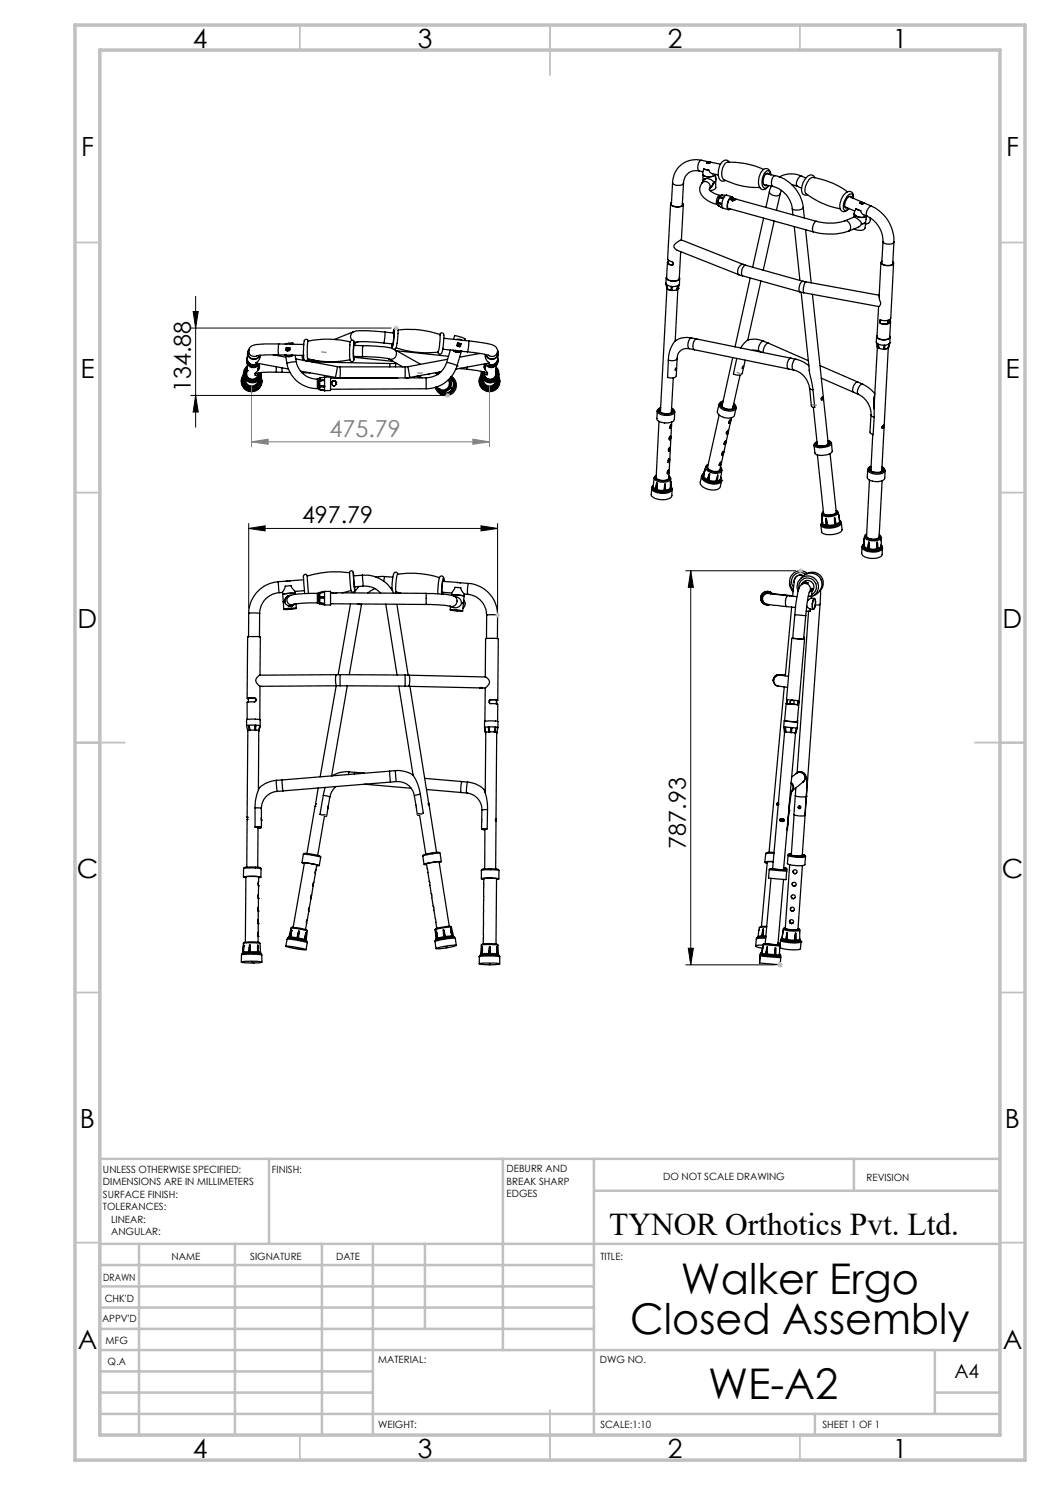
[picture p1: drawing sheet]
<svg xmlns="http://www.w3.org/2000/svg" width="210mm" height="297mm" viewBox="0 0 210 297" stroke-linecap="round" stroke-linejoin="round" font-family="sans-serif">
<defs><g id="words">
<g font-size="8.5">
<text x="136.2" y="258.8">Walker Ergo</text>
<text x="126" y="266.9">Closed Assembly</text>
<text x="141.6" y="279.7">WE-A2</text>
</g>
<text font-size="6.3" x="121.9" y="247">TYNOR Orthotics Pvt. Ltd.</text>
<g font-size="5.3">
<text x="38.5" y="9.5">4</text>
<text x="83.5" y="9.5">3</text>
<text x="133.5" y="9.5">2</text>
<text x="178.5" y="9.5">1</text>
<text x="16.2" y="31.2">F</text>
<text x="201.2" y="31.2">F</text>
<text x="16.1" y="75.5">E</text>
<text x="201.1" y="75.5">E</text>
<text x="15.5" y="125.5">D</text>
<text x="200.5" y="125.5">D</text>
<text x="15.4" y="175.5">C</text>
<text x="200.4" y="175.5">C</text>
<text x="16" y="225.5">B</text>
<text x="201" y="225.5">B</text>
<text x="15.5" y="269.7">A</text>
<text x="200.5" y="269.7">A</text>
<text x="38.5" y="291.5">4</text>
<text x="83.5" y="291.5">3</text>
<text x="133.5" y="291.5">2</text>
<text x="178.5" y="291.5">1</text>
</g>
<g font-size="4.7">
<text x="38.1" y="78.4" transform="rotate(-90 38.1 78.4)">134.88</text>
<text x="60.4" y="104.7">497.79</text>
<text x="137.2" y="169.7" transform="rotate(-90 137.2 169.7)">787.93</text>
</g>
<text font-size="4.7" fill="#808080" x="65.9" y="87.3">475.79</text>
<text font-size="3.9" x="190.9" y="275.5">A4</text>
<g font-size="2">
<text x="20.6" y="234.6">UNLESS OTHERWISE SPECIFIED:</text>
<text x="20.6" y="237.1">DIMENSIONS ARE IN MILLIMETERS</text>
<text x="20.6" y="239.6">SURFACE FINISH:</text>
<text x="54.4" y="234.6">FINISH:</text>
<text x="101.3" y="234.5">DEBURR AND</text>
<text x="101.3" y="237">BREAK SHARP</text>
<text x="101.3" y="239.5">EDGES</text>
<text x="132.6" y="236">DO NOT SCALE DRAWING</text>
<text x="173.3" y="236.2">REVISION</text>
<text x="20.6" y="242.1">TOLERANCES:</text>
<text x="22.2" y="244.6">LINEAR:</text>
<text x="22.2" y="247.1">ANGULAR:</text>
<text x="34.3" y="252">NAME</text>
<text x="50" y="251.9">SIGNATURE</text>
<text x="67.2" y="251.9">DATE</text>
<text x="120.1" y="251.9">TITLE:</text>
<text x="20.6" y="256.1">DRAWN</text>
<text x="20.9" y="260.3">CHK'D</text>
<text x="20.4" y="264.4">APPV'D</text>
<text x="21.1" y="268.8">MFG</text>
<text x="21.5" y="273">Q.A</text>
<text x="75.6" y="272.5">MATERIAL:</text>
<text x="120" y="272.5">DWG NO.</text>
<text x="75.6" y="285.5">WEIGHT:</text>
<text x="120.1" y="285.6">SCALE:1:10</text>
<text x="164.5" y="285.6">SHEET 1 OF 1</text>
</g>
</g></defs>
<g fill="none" stroke="#000" stroke-width=".25">
<path d="M134.5 36.5a1.49 1.49 0 0 0 2.2 .2M134.5 36.5l-.2 4.5M136.7 36.7l-.2 4.4M139.9 34.2a2.48 2.48 0 0 0-3.2 2.5M139.9 34.2l.6 .2M140.3 32.1a4.6 4.6 0 0 0-5.8 4.4M140.3 32.1a1.47 1.47 0 0 0-.4 2.1M140.3 32.1l3.8 .7M140.4 36.6a2.26 2.26 0 0 0 1 3.4l.9 .5 1.2 .4M140.4 36.6a.97 .97 0 0 1 1.2-.1 .97 .97 0 0 1 .3 1.2M140.5 34.4l.1 .5M140.6 34.9a1.77 1.77 0 0 0 2.5 0 1.86 1.86 0 0 1-2.5 .1z"/>
<path d="M140.6 34.9v1.4M140.6 36.3h.1M140.6 36.3a.66 .66 0 0 1 1-.6l.6 .2 .5 .7M140.7 33.8l1 .2M140.7 33.8l-.2 .6M141 35.7v.1M141 35.7l-.6 .9M141.4 32.5v.1M141.6 32.4h.1M141.6 32.4l-.2 .1M141.6 32.5l-.2 .1M141.6 32.5h.1"/>
<path d="M141.6 32.4v.1M141.7 32.4l.4 .1M141.7 32.5h.4M141.7 32.4v.1M141.7 34l.3 .4 .6 .4M141.9 37.7v.3l.4 .4 1.7 .7M142.1 32.5l-.2 .2-.5-.1M142.1 32.5h.1M142.5 34.7l1.2 .3M142.6 36.8l-.7 .9M142.7 36.7h.1M142.7 36.6l-.2 .6-.5 .4"/>
<path d="M142.7 36.6l-.1 .2M142.7 36.7l-.1 .1M143.1 35.3v.8M143.1 34.9l.1 2.6a1.05 1.05 0 0 1-1.2 .6M143.1 36.2l-.4 .4M143.9 39.5l-.3 .6v.4M143.9 39.5l-.3 1M143.9 39.5l.6 .1M143.9 39.4v.1M144 39.4l.7 .1-.1 .1-.7-.1M144 39.4h-.1M144 39.1a1.35 1.35 0 0 0-.5 1.8"/>
<path d="M144 39.1h.1M144.4 39l-.5 .4M144.4 39l-.4 .4M144.4 39h.9M145.9 32.5a.96 .96 0 0 0-1-.5 .96 .96 0 0 0-.8 .7l-.4 1.4a1.57 1.57 0 0 0 .9 2.2l.5-.2M146.1 39.5l.7 .2M146.3 39.9h-.1M146.3 39.8v.1M146.4 39.4l-1.1-.4a2.09 2.09 0 0 0-.9 2.4l.1 .2 1.2 .3M146.4 39.8l.6 .1M146.4 39.7l.5 .1M146.4 39.7l-.1 .1"/>
<path d="M146.4 39.8l-.1 .1M146.4 39.8h.5M146.4 39.7v.1M146.6 39.6a.32 .32 0 0 0-.4-.2 .32 .32 0 0 0-.3 .3l-.4 1.1a.71 .71 0 0 0 .3 1.1l.2-.1M146.6 39.7a.34 .34 0 0 0-.3-.4 .34 .34 0 0 0-.3 .3l-.5 1.1a.97 .97 0 0 0 .3 1.2l.2-.1M146.9 39.8h.1M147 39.8l.1 .1a.54 .54 0 0 1-.9 0l.1-.1M147 39.8l.1 .1M147.1 39.8l16.2 4.5M152.7 33.9a14.2 14.2 0 0 0-7.5-1.3 2.67 2.67 0 0 0-.5 3.3 15 15 0 0 0 7.3 1.6M152.8 36.9l1.8 .4M153.2 34.7l1.8 .4"/>
<path d="M153.7 37.1a.6 .6 0 0 1-.5 .5 .6 .6 0 0 1-.7-.3 2.83 2.83 0 0 1 1-3.2 .8 .8 0 0 1 .7 .9 1.01 1.01 0 0 0-.7-1.3 1.01 1.01 0 0 0-1.3 .7 2.94 2.94 0 0 0 0 3.4 1.04 1.04 0 0 0 1.5-.7M153.8 34.9a.39 .39 0 0 0-.4-.3 .39 .39 0 0 0-.4 .4l-.3 .7a1.03 1.03 0 0 0 .4 1.4l.2-.1M153.9 38.3a1.36 1.36 0 0 0 2.1 .5M153.9 38.3l-.7 3.2M154.3 37.2l-.4 1.1M154.6 37.3a5.3 5.3 0 0 1 3.9 4.4M155 35.1a7.4 7.4 0 0 1 5.7 6.4M155 35.1a1.51 1.51 0 0 0-.4 2.2M156 38.8l-.7 3.2M156.3 38.1l-.3 .7M158.4 37l1.1 .2M159.5 37.2l.8 .4"/>
<path d="M160.3 35.2a4.9 4.9 0 0 0-4.4 .2M160.3 35.2a1.49 1.49 0 0 0-.8 2M160.3 35.2l.9 .4M162.9 35.6a.93 .93 0 0 0-.8-.6 .93 .93 0 0 0-.9 .6 2.92 2.92 0 0 0-.6 3.2l.5 .2 .4-.1M169.5 38.4a15.8 15.8 0 0 0-7.1-2.9 2.9 2.9 0 0 0-1.3 3.2 15.4 15.4 0 0 0 6.9 3.1M169.8 39.3l4.5 1.9M170.3 39.5a.43 .43 0 0 0-.4-.3 .43 .43 0 0 0-.4 .4l-.4 .8a.83 .83 0 0 0 .2 1.2h.2M170.6 39.6a.61 .61 0 0 0-.3-.8 .61 .61 0 0 0-.8 .4l-.2 .3a2.56 2.56 0 0 0-.5 2.4 .6 .6 0 0 0 1-.2M170.7 39.7v-.2a.95 .95 0 0 0-.6-1.2 .95 .95 0 0 0-1.2 .5 2.86 2.86 0 0 0-.6 3.3 1.03 1.03 0 0 0 1.5-.4M133.2 56.7l.1 .9M133.2 55.6v1a1.9 1.9 0 0 0 2.5 .4l.2-.2v-1.1M133.3 57.6l.1 .1"/>
<path d="M133.3 55.3a.68 .68 0 0 0 .9 .9h.4a.93 .93 0 0 0 1.3-.7M133.3 57.6h.1M133.4 57.6l-.2-.7 .3 .8M133.4 57.7l-1.3 24.7M133.4 57.6v.1M133.5 57.7l.7 .4M133.7 52.2a.48 .48 0 0 0-.1 .6 .48 .48 0 0 0 .5 .2l.2 .1M133.7 52.3a.46 .46 0 0 0 0 .5 .46 .46 0 0 0 .5 .1l.1 .1M133.7 52v.7M134.1 40.7l-.6 11a.85 .85 0 0 0 .9 .6l.2 .3v.3M134.2 58.1v-.7h.2v.7M134.2 58.1h.1"/>
<path d="M134.3 40.5a.41 .41 0 0 0-.1 .5 .41 .41 0 0 0 .4 .2l.6 .2a1.06 1.06 0 0 0 1.4-.6l-.1-.2M134.3 40.6a.47 .47 0 0 0 0 .5 .47 .47 0 0 0 .5 .2h.4a.93 .93 0 0 0 1.3-.5v-.1M134.3 53v.1M134.4 58.1h.1M134.6 52.9l-.3 .2M134.6 52.9l-.3 .1M135.3 58l-.9 .1M135.3 58h.1M135.4 57.9l.2-.7h-.1l-.2 .8M135.6 57.8l-.6 10.4M135.6 57.7l-.2 .2M135.6 57.7h.1"/>
<path d="M135.9 56.8l-.3 .9M136.1 50.3l-.2 5.4a1.71 1.71 0 0 1-2.4 .2l-.2-.3 .2-3.1M136.2 48l-.3 .1a2.05 2.05 0 0 0-1.1 1.3l.6 .7 12.4 4.9M136.2 48l12.4 4.9M136.7 40.9l-.4 7.1M143.5 40.9l.1 .1M143.5 40.6l.3 .6M143.6 40.5l.6 .2M143.6 40.6h.1M143.6 40.5v.1M143.6 40.6l.2 .6M143.6 40.5l.7 .2v.2l-.7-.3"/>
<path d="M143.8 41.2l.8 .5M145.5 41.6l17.2 4.8M147.8 55l.7 .2M148.5 55.2l11.5 3.2M148.6 52.9l.5 .2M148.6 52.9a1.32 1.32 0 0 0-.8 2.1M149.1 53.1a1.61 1.61 0 0 0-.6 2.1M149.1 53.1l11.5 3.2M150 55.6l-3 13.8M152.2 56.2l-2.7 11.8M152.7 43.6l-2.2 9.8M154.8 44.2l-2.2 9.8"/>
<path d="M158.5 41.7l.1 1.3M158.9 45.3l1.1 10.8M160 58.4l.8 .2M160.2 58.5l1.7 15.8M160.6 56.3l.6 .1M160.6 56.3a1.54 1.54 0 0 0-.6 2.1M160.7 41.5a1.68 1.68 0 0 1-2.2 .2M160.7 41.5l.2 2.1M161.1 45.9l1.1 10.7M161.2 56.4a2.23 2.23 0 0 0-.4 2.2M161.2 56.4l14.7 2.7M162.5 58.9l3.2 30"/>
<path d="M163.3 44.3a1.6 1.6 0 0 0-.6 2.1M168.9 44.2a9.9 9.9 0 0 1-5.6 .1M168.9 44.2l1.9-.8 .3 .1a2.59 2.59 0 0 1 1.2 1.3M168.9 44.2a1.21 1.21 0 0 1 1.1 .7 1.21 1.21 0 0 1-.2 1.3M168.9 41.3l2 .9M169.8 46.2a12.3 12.3 0 0 1-7.1 .2M170.9 42.7a1.64 1.64 0 0 0 2.3 .5 1.76 1.76 0 0 1-2.3-.4zM170.9 42.2l-.2 1.2M171.2 41.7l-.3 .5M171.2 41.7l1 .5M172 40.6l.4 .2 .4-.2M172.2 42.2l.2 .6 1 .4"/>
<path d="M172.2 40.4l.2 .1M172.2 40.4l-.2 .2M172.2 40.5l-.2 .1M172.2 40.5h.2M172.2 40.4v.1M172.3 44.8l-.6 .6-1.9 .8M172.4 40.5l.4 .1M172.4 40.5l.3 .2M172.4 40.5h.1M172.8 40.6v.1M173.1 44.4l-.3 .3-.5 .1M173.3 43.2l-.3 2.4a1.64 1.64 0 0 1-2.2 .2"/>
<path d="M173.4 43.2a5.6 5.6 0 0 1 3.2 5.1M174 43.6a.91 .91 0 0 1-.3 1.1l-.6 .2M174.3 41.2a7.7 7.7 0 0 1 4.5 7.2M174.3 41.2a1.49 1.49 0 0 0-.9 2M176.2 52.5l-.3 7.2a1.37 1.37 0 0 1 0 1.5l-.1 .1-15-2.7M176.4 52.2a.43 .43 0 0 0-.2 .5 .43 .43 0 0 0 .5 .3l.6 .1a1.06 1.06 0 0 0 1.4-.6l-.1-.2M176.4 52.3a.38 .38 0 0 0-.1 .5 .38 .38 0 0 0 .4 .1l.4 .2a1.28 1.28 0 0 0 1.5-.5v-.2M176.6 48.3a1.5 1.5 0 0 0 2.2 .1M176.6 48.3l-.2 4.4M178.7 52.6l-.5 11a1.87 1.87 0 0 1-2.2 .4l-.1 .1M178.8 48.4l-.3 4.4M48.3 75.8a2.05 2.05 0 0 0 1.8 2.5 2.05 2.05 0 0 0 2.3-2.2"/>
<path d="M48.3 75.8a2.03 2.03 0 0 0 1.8 2.4 2.03 2.03 0 0 0 2.3-2.1M48.6 76.5h.2l-.1 .3M48.6 76.5h.1M48.6 76.5l.1 .3M48.6 76.5l.1 .2M48.7 76.7h.1M48.7 76.8a1.69 1.69 0 0 0 1.1 1M48.7 76.7v.1M48.7 76.5v.2M48.7 76.5v.1M48.7 74.9l-.4 .9M48.7 74.5a1.76 1.76 0 0 0 1.6 2 1.76 1.76 0 0 0 1.9-1.7"/>
<path d="M48.7 75a1.96 1.96 0 0 0 1.4 3.1 1.96 1.96 0 0 0 2-2.8M48.8 75.3l-.2 .6v.6M48.8 75.2a1.84 1.84 0 0 0 1.4 2.8 1.84 1.84 0 0 0 1.9-2.5M48.8 75.4a1.66 1.66 0 0 0 1.4 2.2 1.66 1.66 0 0 0 1.8-1.9M48.9 75.7a1.44 1.44 0 0 0 1.3 1.7 1.44 1.44 0 0 0 1.6-1.5M49.1 75.9a1.28 1.28 0 0 0 1.1 1.3 1.28 1.28 0 0 0 1.4-1.1l-.1 .1 .1-.1M49.1 74.6h.1l-.1 .5M49.2 74.8l-.1 .1M49.2 74.7l-.1 .1M49.4 71.8a1.36 1.36 0 0 0 .8 1.6 1.36 1.36 0 0 0 1.7-.7M49.4 74.1a1.2 1.2 0 0 0 .6 1.7 1.2 1.2 0 0 0 1.6-.8M49.4 71.6a1.31 1.31 0 0 0 .7 1.6 1.31 1.31 0 0 0 1.7-.5"/>
<path d="M49.4 73.7a1.39 1.39 0 0 0 .4 2.2 1.39 1.39 0 0 0 2-1M49.4 73.7l-.3 .9 .1-.1M49.4 73.9a1.26 1.26 0 0 0 .5 1.9 1.26 1.26 0 0 0 1.8-.9M49.4 71.6a1.28 1.28 0 0 0 1.5 1.4M49.4 74l.1 .2M49.4 73.7v.3M49.4 73.7l-.1 1.3M49.5 71.5a1.34 1.34 0 0 0 .6 1.8 1.34 1.34 0 0 0 1.8-.6M49.5 73.2a1.76 1.76 0 0 0 .2 3 1.76 1.76 0 0 0 2.5-1.7M49.5 73.5a1.53 1.53 0 0 0 .3 2.5 1.53 1.53 0 0 0 2.2-1.3M49.5 74.2h.1M49.5 72.8v1.4"/>
<path d="M49.5 70.5v1.1a1.29 1.29 0 0 0 1.6 1.3M49.7 70.1a1.19 1.19 0 0 0 .6 1.6 1.19 1.19 0 0 0 1.6-.6M49.7 70.1a1.09 1.09 0 0 0 .6 1.1 1.09 1.09 0 0 0 1.1 0M49.7 70.1v.9M49.8 77.8l.2-.2 .1 .3M49.8 77.8h.1M49.8 77.8l.3 .1M49.8 69.9a1.27 1.27 0 0 0 .4 1.8 1.27 1.27 0 0 0 1.8-.6M49.8 77.7l.2-.1v.2M49.8 77.7l.2 .1M49.8 77.8h.2M49.8 77.7v.1"/>
<path d="M50 77.8l.1 .1M50 77.8h.1M50.9 73h.1M51.1 72.9h.1M51.1 72.9l-.2 .1M51.5 77.4a1.63 1.63 0 0 1-1.4 .5M51.5 77.4h.1M51.5 75v.1M51.5 75l.1 .1M51.5 75v.2M51.6 77.3l-.1-.2v.3M51.6 77.3h-.1"/>
<path d="M51.6 73.9v.1M51.6 73.9l.1 .1M51.6 77.3h.1M51.6 77.3l-.1 .1M51.6 73.7l.2 .1M51.7 73.3l.2 .3-.2-.2M51.7 75.1v.2M51.7 75h.1M51.7 73.1l-.1 .8M51.7 77.2l-.2-.1v.3M51.7 77.2l-.1 .1M51.7 77.2l-.2 .2"/>
<path d="M51.7 75l-.1 .3 .1-.2M51.7 74.6l-.7 .1M51.7 74.9v.1M51.7 75l.1 .1M51.7 74.9l.1 .1M51.8 72.8a1.74 1.74 0 0 1-.8 1.9M51.9 71.1v.1M52 75.6l.1 .2M52 71a1.65 1.65 0 0 1-.8 1.6l6.5 1.2M52.1 75.8l-.1 .9-.3 .5M52.1 75.2l.3 .9M52.1 74.5l-.7 .5h-.4v-.3"/>
<path d="M54.6 71l2.5 .4M55.2 73.3l.1 1.1M55.3 74.4l-3.7 .2M55.3 74.4l1.1 .1M55.7 71l-4.4 .2M55.7 71h2.5M55.7 68.8h-.2a12.6 12.6 0 0 0-5.3 .5l-.3 .3-.2 .5M55.7 68.8v2.2M55.7 68.8l5 .1M56.4 73.6v.9M56.4 74.5h1.6M56.9 71l.2 .2z"/>
<path d="M56.9 71a1.24 1.24 0 0 0 1.7 0M57 71a1.26 1.26 0 0 0 1.5 0 1.27 1.27 0 0 1-1.5 0zM57 71l.5 .2 .7-.2M57 71h.1M57.1 68.8l.4-.1 .8 .1M57.1 71.2l.3 1.5M57.2 68.8h-.2M57.3 69.6v.4M57.3 70v.1M57.3 70h.1M57.3 69.6h.1M57.4 72.7a6.1 6.1 0 0 0 6.1 5"/>
<path d="M57.4 69.5l-.1 .1M57.5 70.1l.3-.4-.2 .1-.1 .3M57.7 68.7l.9-.1v.2M57.7 70l-.2 .1M57.7 69.9h.2M57.7 69.9l-.2 .2M57.7 69.9v.1M57.8 69.5l.1 .1v.5l-.6-.1M57.8 69.5l-.5 .1M57.8 69.5l.1 .1M57.8 69.5h.1M57.9 69.9l-.2 .1"/>
<path d="M57.9 69.9h.1M57.9 70l-.2 .1M57.9 70l-.3 .1M57.9 69.7a.33 .33 0 0 0-.4 .1 .33 .33 0 0 0 0 .4v-.4h.4M58.2 71h.1M58.2 71l2.5 .1M59 71l.3 1.4M59.2 71.8l8.3 1.5M59.3 72.4a4.2 4.2 0 0 0 4.2 3.4M59.3 72.4h-1l-.9 .3M60.1 74.2l7 1.3M60.4 71.1l.3 1"/>
<path d="M60.4 74.5l1.6 .1M60.7 71.1v.2M60.7 71.1v-.8a3.7 3.7 0 0 1 .4-2.4 .38 .38 0 0 1 .5 .1 .38 .38 0 0 1-.1 .5v2.5a.89 .89 0 0 0 .2 1 .89 .89 0 0 0 1.1 0M60.7 71.2v.3a.47 .47 0 0 0 .3 .6 .47 .47 0 0 0 .6-.3M61.2 72.1v.1M61.4 72l.4 .3M61.5 71.9a1.48 1.48 0 0 0 1.6 .2l-.2 .1M61.6 71.8a17.7 17.7 0 0 0 8.4 .1M61.6 71.9l.7 .3 .6-.1M61.6 68.2a19.1 19.1 0 0 1 8.5 .2M62.4 72.4l15.6 .3M62.6 72l-.2 .1"/>
<path d="M62.9 72.1l-.5 .2M63.4 72.1l-.6 .3M63.5 75.8v1.9M63.5 75.8h.3M63.5 77.7h.3M63.6 72.2l-.3 .2M63.8 77.7l.1 .1M63.8 76.3v.8M63.8 77.1h.2M63.8 77.3l.2 .1M63.8 77.3v.4l.2 .2M63.8 75.8v.4"/>
<path d="M63.8 77.3v.4M63.8 75.8v.3M63.8 77.8l.2 .1M63.8 75.8h.1M63.8 77.7v.1M63.8 76.1v.1M63.8 77.1h.1M63.8 77.3h.1M63.8 77.3h1M63.9 75.6l.1 .4M63.9 75.6l-.1 .2M64 77.9l.8 .2"/>
<path d="M64 77.4v.5M64 76.2v.9M64 76.2l-.2 .1M64 76l-.2 .1M64 77.9l.9 .2M64 77.4h.8M64 77.1l.8 .2M64.4 76.1l-.6 .1M64.8 78.1h.1M64.8 77.3v.1M64.8 75.9v.2M64.8 77.3h.1"/>
<path d="M64.8 76.1l-.8 .1M64.8 75.9l-.8 .1M64.9 75.4v2.7M64.9 75.4h1.2v2.7h-1.2M64.9 75.4l-1 .2M66.7 76.1a.37 .37 0 0 0-.3 .6 .4 .4 0 0 0 .3 .5 .4 .4 0 0 0 .5-.4M66.7 76.1l-.3 .3M66.7 76.1h.1M66.8 76.1l.2 .1 .2 .3M66.8 76.1h.1M67.1 75.5l.9 .1M67.2 76.5v.3"/>
<path d="M67.2 76.8h.1M67.2 76.5h.1M67.5 73.3l.5 .1M67.5 73.3l-.4 2.2M68 73.4v2.2M68 73.4h13M68 75.6h11.6M70 69l-.1 2.3M70.1 68.4a.45 .45 0 0 1 .5-.3 .45 .45 0 0 1 .3 .6v.4M70.1 68.4l-.1 .6M70.7 71.3h1.9M70.8 69.1h1.8"/>
<path d="M70.8 66.3a1.1 1.1 0 0 0-.4 1.7M70.8 68.4h.8M70.9 71.3l-.1 .3a.48 .48 0 0 1-.4 .7 .48 .48 0 0 1-.4-.6l-.1-.3M70.9 69.1l-.1-.2v2.6v-.2M70.9 71.5l7.8 .8M70.9 69.1l-.1-.7-.1 1.6 .1 2 .1-.7M71.5 68.4l1.7-.1 3.6 .3M71.5 68.4l-.6 .2M72.6 71.3l3.2 .2 1.9 .2 2.8 1.7M72.6 69.1l3.8 .2 2.1 .4M72.6 69.1v2.2M76.8 68.6l1.8 .2"/>
<path d="M77 66.4h-.7a19.5 19.5 0 0 0-5.5-.1l-3.9 1.6M77 66.4l-.2 2.2M77 66.4l1.8 .2M78 72.7l-.1 .7M78 72.7h1.2M78.7 66.6l.1-.2-.1 1.3-.2 1.3v-.2M78.8 69.8a1.1 1.1 0 0 1 .3 1.5 1.1 1.1 0 0 1-1.5 .4M78.8 69.9l5.3 2.9M79.2 72.7h.2M79.2 72.7l-.1 .7M79.4 70.2l10.3 1.1M79.6 66a16.9 16.9 0 0 1 8.4 1l-.1 2.1-.2 1.2a17.2 17.2 0 0 1-8.5-.8"/>
<path d="M79.6 66.7l-.2 1.9M79.6 66.7v-.5a.48 .48 0 0 0-.5-.6 .48 .48 0 0 0-.4 .7l-.1 .3 .2-.7-.1 2.2-.2 1.4-.1-.7v.4a.49 .49 0 0 0 .4 .7 .49 .49 0 0 0 .5-.7l.1-.5M81 73.4v2.2M81.6 73.3l-.6 .1M81.6 73.3l.4 2.2M82 75.5l-.7 .1M83.4 75.2l.7 .1M83.5 75.2l.5 .4M83.7 75.2l.4 .1M84.1 75.3l.3 .3M85.2 75.6v2.1M85.2 75.6l-19.1 .1"/>
<path d="M85.2 77.7l-19.1 .2M85.7 74.8v.1M85.7 74.9h.1M85.8 74.8l-.1 .1M87.1 77.5a2.04 2.04 0 0 0 3.1 1.1 2.04 2.04 0 0 0 .1-3.3 2.06 2.06 0 0 1 .6 3 2.06 2.06 0 0 1-3 .4M87.1 74.6l.1 .1M87.1 74.5l.3 .5M87.2 74.5l.3 .4M87.3 74.5l.3 .4M87.3 74.5h.1M87.4 77.8a1.94 1.94 0 0 0 1.4 .9M87.5 74.5l.2 .3"/>
<path d="M87.8 74.4l.1 .2M87.9 74.4l.1 .1M87.9 66.9a.47 .47 0 0 1 .7-.3 .47 .47 0 0 1 .2 .7v.4l4.9 .5M88.2 74.4l-6.2 1.1M88.5 69.8l2.5 .3M88.6 69.6l-.1 .6a.46 .46 0 0 1-.3 .6 .46 .46 0 0 1-.6-.4M88.8 67.7l-.2 1.9M88.8 78.7l-.1-.2 .4 .2M88.8 78.7h.3M88.8 78.6v.1M88.8 78.6h.2M88.9 78.6l-.2-.1 .3 .1"/>
<path d="M88.9 78.6h-.1M88.9 78.6h.1M89 78.6l.1 .1M89.3 72.5a4.3 4.3 0 0 1-4.1 3.1M89.3 72.5l1.4 .3 .7 .4M89.5 71.9l-7.9 1.4M89.6 76a1.26 1.26 0 0 1 0 1.6 1.26 1.26 0 0 1-1.6 .2l-.7-.4M89.8 75.8a1.45 1.45 0 0 1-.4 2.1 1.45 1.45 0 0 1-2-.4M90 75.7a1.65 1.65 0 0 1-.3 2.3 1.65 1.65 0 0 1-2.3-.2M90.1 75.6l.3 .3M90.1 70l-.8 2.5M90.1 75.5a1.83 1.83 0 0 1 0 2.8 1.83 1.83 0 0 1-2.8-.6"/>
<path d="M90.2 75.4a1.93 1.93 0 0 1-.1 3.1 1.93 1.93 0 0 1-2.9-1l.2 .3M90.3 77.9l-.7 .6-.5 .2M90.3 77.8v.1M90.3 77.8h.1M90.4 75.9h-.2l.3 .3M90.4 75.9v.1M90.4 76h.1M90.4 76l-.2-.1 .3 .2M90.4 76v.1M90.4 75.9l.1 .3M90.4 76l.1 .1M90.4 77.7l-.3-.1 .2 .2"/>
<path d="M90.4 77.7l-.1 .1M90.4 77.7h.1M90.5 76.1v.1M90.5 76.1h.1M90.5 77.7l-.2 .1M90.5 76.2a1.64 1.64 0 0 1 0 1.4M90.5 77.6h-.4l.2 .3M90.5 77.6v.1M90.5 77.6l-.2 .3M90.6 70.1a1.25 1.25 0 0 0 1.7 .1M90.7 70.1a1.16 1.16 0 0 0 1.6 .1 1.18 1.18 0 0 1-1.6-.1zM90.7 67.9l.3-.8 1.8 .5 .2 .2-.1 .3"/>
<path d="M91 70.1h.1M91 70.1l.6 .2 .6-.1M91 70.1l1.2 .1M91.2 67.9l.6-.1 .6 .2M91.4 73.2a6.5 6.5 0 0 1-6.2 4.5M91.4 73.2h.1M91.4 69.1l.2 .2M91.4 69.1l.3 .2zM91.5 68.9h.1M91.5 69.1l.2 .2M91.5 68.9l.3 .3M91.6 68.9l.3 .2"/>
<path d="M91.6 68.9l.2 .4M91.6 68.6l-.2 .6 .6 .1 .1-.1M91.6 68.6l-.1 .1M91.6 68.6h.1M91.6 68.6l.4 .1M91.6 68.9l.3 .3M91.6 68.9l.3 .4M91.6 68.9l.3 .1v.3M91.6 68.9h-.1a.31 .31 0 0 1 .3 0 .31 .31 0 0 1 .1 .4M91.8 69.3h.1M91.9 73.7h.3M92 68.7l.1 .1"/>
<path d="M92 68.7h.1M92.1 69.2l-.1 .1M92.1 69.2h.1M92.1 68.8v.4M92.1 68.8h.1M92.2 70.2h.1M92.2 73.7l1.1 .1M92.2 70.2l1.3 .2M92.2 73.6v.1M92.3 70.2l-.9 3M93.3 73.8l3.6 .6M93.5 73.4l-.2 .4"/>
<path d="M93.5 70.4l3 .4 1.3 .3M93.7 68.2h.5a12.4 12.4 0 0 1 4.9 1.1l.4 .6v.4M93.7 68.2v1.3l-.2 .9M95.9 75.8a2.06 2.06 0 0 0 1.8 2.5 2.06 2.06 0 0 0 2.2-2.2M95.9 75.8a2.05 2.05 0 0 0 1.8 2.4 2.05 2.05 0 0 0 2.2-2.1M96 70.7l-4.1 .7M96.3 74.5a1.76 1.76 0 0 0 1.5 2 1.76 1.76 0 0 0 2-1.7M96.3 74.9l-.4 .9M96.3 75a1.96 1.96 0 0 0 1.4 3.1 1.96 1.96 0 0 0 2-2.8M96.3 76.9l.2-.1v.3M96.3 76.9h.1M96.3 76.9l.2 .2"/>
<path d="M96.3 75.2a1.84 1.84 0 0 0 1.4 2.8 1.84 1.84 0 0 0 1.9-2.5M96.4 75.3l-.1 .1a1.64 1.64 0 0 0 0 1.5M96.4 76.9v.1M96.4 75.4a1.65 1.65 0 0 0 1.4 2.2 1.65 1.65 0 0 0 1.8-1.9M96.4 76.9h.1M96.4 76.9l.1-.1-.1 .2M96.4 76.9l.1 .1M96.4 74.3l.5 .5 .4 .2h.1l.1-.4M96.4 77l.1 .1M96.4 77h.1M96.5 77.1a1.75 1.75 0 0 0 1.3 .8M96.5 75.7a1.46 1.46 0 0 0 1.3 1.7 1.46 1.46 0 0 0 1.6-1.5"/>
<path d="M96.7 74.6a1.38 1.38 0 0 0 1.7 1.4 1.38 1.38 0 0 0 .8-2.1l-.1 1.3M96.7 75.9a1.26 1.26 0 0 0 1.1 1.3 1.26 1.26 0 0 0 1.4-1.1M96.7 75.9v.2zM96.7 74.8v.1M96.7 74.8l.1 .4zM96.7 74.7v.1M96.7 74.8v.3M96.8 74.4l.7 .2M96.9 74.9l-.1 .1M96.9 74.9v.1M96.9 72.8a1.73 1.73 0 0 0 .6 1.8M97 73.7v.2"/>
<path d="M97 73.7l-.1 .1M97 73.2l-.2 .2M97 73.1l-.2 .3M97 73.5l-.1 .1M97.1 70.9a1.59 1.59 0 0 0 .8 1.7l-6.7 1.2M97.1 72.8l-.1 1.1v-.2M97.8 77.9l.1-.2 .2 .2M97.8 77.9h.3M97.9 77.8l-.1 .1M97.9 77.8v-.1l.1 .1M97.9 77.8h.1M97.9 72.9l.2 .1"/>
<path d="M97.9 72.9h.1M98 77.8l.1 .1M98 77.8h.1M98.1 73h.1M99.2 74.2a1.26 1.26 0 0 1-.9 1.7 1.26 1.26 0 0 1-1.5-1.1h-.1M99.2 74.3a1.19 1.19 0 0 1-.9 1.5 1.19 1.19 0 0 1-1.5-1M99.2 73.9l.2 .9-.1-.1M99.2 73.9l-.1 .4zM99.2 73.4a1.75 1.75 0 0 1-.7 3 1.75 1.75 0 0 1-2.2-2.1M99.2 73.7a1.55 1.55 0 0 1-.7 2.4 1.55 1.55 0 0 1-2-1.6M99.3 75v.1M99.3 73.1l-.1 .8"/>
<path d="M99.3 74.9l.1 .1M99.3 75.1h.1M99.4 77.1a1.64 1.64 0 0 1-1.3 .8M99.4 77v.1M99.4 74.9l-.1-.1-.1 .5M99.4 76.9h.1M99.4 76.9v-.1v.2M99.4 76.9v.1M99.5 76.8h-.1v.3M99.5 76.8l-.1 .1M99.5 76.8l-.1 .3M99.5 70.1a1.27 1.27 0 0 1-.7 1.7 1.27 1.27 0 0 1-1.6-.9"/>
<path d="M99.5 70.3v-.1a1.2 1.2 0 0 1-.8 1.5 1.2 1.2 0 0 1-1.5-.8l.1 .1M99.5 70.3a1.1 1.1 0 0 1-1.8 .7M99.5 70.3l-.1 .9M99.6 71.7a1.35 1.35 0 0 1-.8 1.6 1.35 1.35 0 0 1-1.7-.6M99.6 71.9a1.29 1.29 0 0 1-.9 1.3 1.29 1.29 0 0 1-1.5-.5M99.6 71.8a1.28 1.28 0 0 1-1.5 1.2M99.6 71.8a1.29 1.29 0 0 1-1.5 1.2M99.6 72a1.36 1.36 0 0 1-1 1.5 1.36 1.36 0 0 1-1.6-.8M99.6 75.6l.1 .7-.2 .5M99.7 70.7l-.1 1.1M99.7 75.2l.2 .9M134.7 75.6l-.4 6.9"/>
<path d="M135.1 73.8v.2M135.1 74h.1M135.2 73.6v.4a.24 .24 0 0 1-.2-.2 .24 .24 0 0 1 .2-.2zM135.2 73.6l-.1 .4M135.4 71.7l-.1 3.4a1.36 1.36 0 0 1-1.8 .4l.2-3.5M135.4 71.7a1.44 1.44 0 0 1-1.7 .3M137.9 69.7a1.96 1.96 0 0 0-2.5 2M137.9 69.7l1 .3M138.3 67.6a3.4 3.4 0 0 0-3.7 1.2l-.7 1.4-.2 1.8M138.3 67.6a1.47 1.47 0 0 0-.4 2.1M138.3 67.6l1 .2M138.9 70l18.8 3.8"/>
<path d="M139.3 67.8a1.44 1.44 0 0 0-.4 2.2M139.3 67.8l18.9 3.8M146.5 71.5l-2.1 9.8M147.4 71.7l-.7 3.1a1.34 1.34 0 0 0 1.7-.1l.6-2.7M148 75l-1.5 6.8M148.6 73.3l.1 .1-.2 .3-.1-.2zM148.7 73.3l-.3 .4M150.5 70.1h.7l.7 .2M151.9 70.3l.4 .1M152.8 68.3a3.7 3.7 0 0 0-3.6 0l-1.1 1.3M152.8 68.3a1.4 1.4 0 0 0-1.1 1.5l.2 .5M152.8 68.3l.9 .3"/>
<path d="M153.7 68.6a1.68 1.68 0 0 0-1 1.9M153.7 68.6l8 3.5M157.7 73.8l1 .2M158.2 71.6a1.44 1.44 0 0 0-.5 2.2M158.2 71.6l1 .3M158.7 74a4.3 4.3 0 0 1 3.2 3.6M159.2 71.9a5.8 5.8 0 0 1 2.6 1.3M159.2 71.9a1.44 1.44 0 0 0-.5 2.1M161.9 74l.7 3.9M161.9 77.6l.4 3.6 .2 .2 .4 .1-.3-3.6M161.9 77.6l.2 .3h.5M164 73.1l7.6 3.3"/>
<path d="M164.3 75.6l6.4 2.9M164.3 79.9h.1M164.5 79.8l-.1 .1M164.5 79.3l.1 .1M164.5 79.8h.1M164.6 79.3v.1M164.6 79.3a.33 .33 0 0 0-.3 .3 .33 .33 0 0 0 .1 .3M164.6 79.5l-.1 .3M164.6 79.4v.1M164.6 79.4h.1M164.6 79.5h.1M164.6 79.8l-.2 .1"/>
<path d="M164.6 79.5v.3M170.7 78.5l1 .3M171.6 76.4a1.53 1.53 0 0 0-.9 2.1M171.6 76.4l.9 .4M171.7 78.8a4.5 4.5 0 0 1 2.5 4.2M172.5 76.8a6.9 6.9 0 0 1 2.5 2M172.5 76.8a1.49 1.49 0 0 0-.8 2M174.9 79.2a2.57 2.57 0 0 0-.1 2v2.3M175.3 68.4l.1 .9M175.3 67.3v1.1a1.85 1.85 0 0 0 2.7 .1v-1.1M175.4 69.3l.2 .3M175.4 67.1a.55 .55 0 0 0 .1 .6 .55 .55 0 0 0 .6 .2l.6 .1a1.01 1.01 0 0 0 1.3-.7l-.1-.1"/>
<path d="M175.5 69.4l-.7 12.4M175.6 69.6l-.1-.8 .2 .1 .1 .7M175.7 61.3l-.3 6a1.69 1.69 0 0 0 2.5 .1l.2-3.1M175.8 69.6l.9 .2M175.8 69.6v.1M175.9 64.4l.2 .3M175.9 64.1v.3M175.9 64.4h.1M176 64.4l.1 .3M176 64.1v.3M176 64.1h-.1M176 64v.1"/>
<path d="M176.1 64.7h.1M176.7 69.8l.1-.7h.2l-.1 .7M176.7 69.8v.1M176.9 69.8h.1M177.6 69.6l-.7 .3M177.6 69.6l-.7 .2M177.7 69.5l.2-.8-.3 .9M177.7 69.5l-1.3 24.8M177.9 64l-.1 .3-.2 .3M177.9 64a.44 .44 0 0 1 .1 .6 .44 .44 0 0 1-.5 .2h-.8l-.6-.1M177.9 64.1a.46 .46 0 0 1 0 .5 .46 .46 0 0 1-.5 .2l-1.3-.1M177.9 63.9v.1a.34 .34 0 0 1 0 .4 .34 .34 0 0 1-.4 .1l.1-.4"/>
<path d="M178 68.6l-.3 .9M178 63.9l-.1 .6M130.4 97.6l-.2 1.3a2.21 2.21 0 0 0 2.5 1h.3a1.33 1.33 0 0 0 1.4-.8v-1.2M130.4 97.6a1.47 1.47 0 0 0 1.5 1l.5 .1a1.67 1.67 0 0 0 2-.8M130.6 97.1a.64 .64 0 0 0-.1 .7 .64 .64 0 0 0 .6 .4l1.2 .3a1.7 1.7 0 0 0 2-.9l-.1-.3M130.6 97.1a.83 .83 0 0 0 .9 1.1l1 .1a1.62 1.62 0 0 0 1.7-.8v-.2M130.7 97.1l-.3 .5M130.8 95.6l-.2 1.7 .5 .5M130.8 95.6a1.58 1.58 0 0 0 2.1 .8 1.07 1.07 0 0 0 1.2-.7M131.1 97.8l.3-1.2v1.3M131.1 97.8l.3 .1M131.1 97.8h.1"/>
<path d="M131.2 97.8l.2 .1M131.2 97.8h.1M131.2 95.1l-.4 .5M131.2 95.1a.45 .45 0 0 0-.1 .6 .45 .45 0 0 0 .5 .3l.6 .1a1.8 1.8 0 0 0 1.7-.5l-.1-.4M131.3 97.6v.2h-.1M131.3 96.6h.1M131.3 97.6l.1-1-.2 1.2M131.3 97.6v.1M131.4 97.9l1.4 .2M131.4 82.2v1.5a1.88 1.88 0 0 0 2.3 .9 1.19 1.19 0 0 0 1.2-.7v-1.5M131.4 82.2a1.54 1.54 0 0 0 1.8 .9 1.49 1.49 0 0 0 1.7-.7M131.8 84.3l-.6 11.2a1.81 1.81 0 0 0 2.5 .2l.6-11.3"/>
<path d="M132.1 82.2l-.1 .2M132.1 81.6a.51 .51 0 0 0-.4 .5 .51 .51 0 0 0 .5 .5l.2 .1a1.89 1.89 0 0 0 2.4-.5l-.5-.6 .5 .4 .1 .4M132.1 81.5l-.4 .2-.3 .5M132.1 81.7a.45 .45 0 0 0-.3 .5 .45 .45 0 0 0 .5 .3l.5 .2a1.39 1.39 0 0 0 1.8-.6l-.3-.3M132.1 82l-.2 .2M132.1 82.1l-.2 .2M132.9 98l-.1 .1M132.9 98l.1-1.2v1.2M132.9 98h.1M133 98l.1 .1M133 98h.1M133.1 98.1l-.1-1.3-.2 1.3"/>
<path d="M133.1 98.1h-.3M133.6 94.2l-.1 .4M133.6 94.6l.1-.6-.2 .7M133.7 94l.1 .1a.38 .38 0 0 1 0 .4 .38 .38 0 0 1-.3 .2v-.3zM133.7 91.9l.2-.2v.1a.4 .4 0 0 1-.3 .6zM133.7 94v.5l-.2 .3M133.8 95.2l.3 .5M133.8 89.6l.2-.1 .1 .1a.34 .34 0 0 1 0 .4 .34 .34 0 0 1-.4 .2zM133.8 91.8v.6M133.8 91.8v.5l-.2 .2M133.9 89.5v.6M134 89.5l-.2 .7"/>
<path d="M134 87.2v.7M134.1 97.6l-.4 .3-.6 .2M134.1 97.5h.1M134.1 96.6v-.3v1.2M134.1 87.2l.1 .1a.41 .41 0 0 1-.4 .6v-.3zM134.1 87.2v.6l-.2 .1M134.1 85a.38 .38 0 0 1 .3 .3 .38 .38 0 0 1-.3 .4 .32 .32 0 0 1-.2-.3 .32 .32 0 0 1 .2-.3zM134.1 95.7l.1 1.8M134.2 97.3l.2 .6M134.2 97.5l-.1-1.2v1.3M134.2 97.5l-.1 .1M134.2 85l-.1 .6"/>
<path d="M134.2 84.9v.5l-.2 .3M134.3 82.1l.2 .3M134.3 82.2l.1 .2M134.3 82.3l.1 .2M140.3 95.2l.5-.5a.77 .77 0 0 0-.3 .8 .77 .77 0 0 0 .5 .6 2.71 2.71 0 0 0 3.2 0v-.6l.1 .6M140.3 95.2l-.2 1.2a1.94 1.94 0 0 0 2 1.6 1.59 1.59 0 0 0 2-.7l.2-1.2M140.3 95.2a1.75 1.75 0 0 0 1.7 1.5l.3 .1a1.79 1.79 0 0 0 2-.7M140.7 95l.3-1.1-.3 1.2M140.7 95.1l.2 .4 .6 .4M140.7 95v.1M140.7 95h.1M140.7 94.8a.79 .79 0 0 0 .5 1.2 2.35 2.35 0 0 0 3-.1l-.1-.4"/>
<path d="M141 93.9l-.3 1.1M141.1 93.4a1.66 1.66 0 0 0 2 1.3 1.18 1.18 0 0 0 1.3-.6M141.1 93.4l-.4 1.6M141.5 95.9l.4-1.1-.2 1.2M141.5 95.9h.1M141.5 95.9l.2 .1M141.6 95.9l.3-1.1-.2 1.2M141.6 95.9h.1M141.6 95.9l.1 .1M141.6 93a.63 .63 0 0 0-.2 .6 .63 .63 0 0 0 .5 .5l.2 .1a1.51 1.51 0 0 0 2.1-.4l-.1-.3M141.6 92.9l-.5 .5M141.7 96h.1"/>
<path d="M141.7 96l1.5 .2M143.3 96.2h.1M143.3 96.2h-.1M143.3 96.2v-.1l.1 .1M143.4 96.1l-.1 .1M143.4 96.2h.1M143.5 96.2l.1-1.2-.4 1.2M143.5 96.2h-.3M143.8 80.9l-.3 1.4a2.15 2.15 0 0 0 2.8 1.2l.5-.2 .1-.2 .3-1.5M143.8 83l-2.3 10.3a1.59 1.59 0 0 0 2.5 .7l2.3-10.5M144 93l.1-.5-.2 .6M144 92.6l-.2 .4"/>
<path d="M144.1 92.5h.2a.41 .41 0 0 1-.4 .6zM144.1 93.4l.2 .3 .1 .4M144.3 92.4l-.2 .5-.2 .2M144.3 96.1h.1M144.4 94.1l-.3 1.7-.6 .4M144.5 80.9l-.2 .2M144.5 80.9l-.2 .3M144.5 80.7l-.3 .3M144.6 80.4a.6 .6 0 0 0-.4 .6 .6 .6 0 0 0 .5 .6 1.7 1.7 0 0 0 2.2-.2l-.2-.5M144.6 80.3a.75 .75 0 0 0-.8 .6 .75 .75 0 0 0 .6 .8 2.33 2.33 0 0 0 2.7 .1l.1-.2M144.6 90.3h.2l-.1 .3-.3 .4a.41 .41 0 0 1 .2-.7zM144.6 80.3a.61 .61 0 0 0-.6 .5 .61 .61 0 0 0 .5 .7l.4 .2a1.86 1.86 0 0 0 2.1-.2l.1-.3-.3-.5"/>
<path d="M144.6 90.3l-.1 .6M144.7 90.3l-.1 .5-.2 .2M145 88.3l.2-.1v.1a.36 .36 0 0 1 0 .4 .36 .36 0 0 1-.4 .1zM145.1 88.2l-.1 .6M145.2 88.2l-.2 .6-.2 .1M145.4 86.3l.3-.2a.41 .41 0 0 1-.4 .6zM145.6 86.1l-.1 .6M145.6 86.1l-.1 .5-.2 .1M145.8 84.2l.4-.2-.3 .7-.2-.2zM146 84l-.1 .6M146.1 84l-.1 .5-.2 .1M146.6 81.3l.1 .3"/>
<path d="M146.6 81.4v.3M146.6 81.2l.2 .3M146.8 80.7l.3 .4 .1 .5M162.7 81.5l.8 7.6M162.8 89a2.45 2.45 0 0 0 2.7 .3 .85 .85 0 0 0 .8-.7l.1 1.6a1.92 1.92 0 0 1-1.9 .9h-.2a1.18 1.18 0 0 1-1.3-.5zM163.4 88.8l-.2 .2M163.4 88.9v.2v-.1M165.6 88.1a.69 .69 0 0 1 .7 .5M165.6 88.2a.41 .41 0 0 1 .5 .3 .41 .41 0 0 1-.4 .5l-1.3 .2a1.12 1.12 0 0 1-1.4-.4l.4-.5-.4 .3-.2 .4M165.6 88.2a.38 .38 0 0 1 .3 .5 .38 .38 0 0 1-.4 .3l-1.3 .2a.79 .79 0 0 1-1-.5l.2-.2M165.6 88.6l.2 .1M165.6 88.8h.1"/>
<path d="M165.6 88.7l.2 .1M166 90.7l1.3 11.7a1.96 1.96 0 0 1-2.6 .3l-1.2-11.7M173.5 93.9v1.6a1.33 1.33 0 0 0 1.5 .8h.7a1.3 1.3 0 0 0 1.3-.7v-1.5M173.5 93.9a2.12 2.12 0 0 0 2.5 .9 1 1 0 0 0 1-.7M173.9 96l-.6 11.2a1.62 1.62 0 0 0 2.2 .5l.3-.4 .6-11.1M174.2 93.8l-.2 .1M174.2 93.9l-.2 .1M174.2 93.9l-.1 .2M174.2 93.3a.51 .51 0 0 0-.5 .6 .51 .51 0 0 0 .6 .4l.6 .2a1.55 1.55 0 0 0 1.9-.6l-.4-.5 .5 .3 .1 .4M174.2 93.3a.81 .81 0 0 0-.7 .6M174.2 93.4a.45 .45 0 0 0-.3 .5 .45 .45 0 0 0 .4 .4l.6 .1a1.27 1.27 0 0 0 1.8-.6l-.3-.3M174.2 83l-.2 3.4 .2 .3 .4 .2 .2-3.4"/>
<path d="M174.2 83l.1 .2 .5 .3M174.6 86.9l-.4 7.3M176.4 94l.1 .2M176.4 93.9l.2 .2M176.5 85.6h-.1M176.5 85.6h.1M176.7 85.4l-.2 .2M176.7 85.4v.1M176.7 85.5l-.2 .1M176.7 85v.1M176.7 85.2v.2M176.7 85.1v.1"/>
<path d="M176.7 85.1h.1M176.7 85.2h.1M176.8 85.2l-.1 .3M176.8 85.1v-.1a.43 .43 0 0 0-.3 .6M176.8 85.1v.1M55.6 116.3a6.4 6.4 0 0 0-5.9 6.4M55.6 116.3l.2 2.2M55.8 118.5a4.2 4.2 0 0 0-3.9 4.2M55.8 118.5h.7l.1 .4M56.6 118.9l.2 2.9M57.3 116.2h.1M57.3 116.2l-1.7 .1"/>
<path d="M57.4 119.4l-.3 .3M57.4 119.4a.99 .99 0 0 0-.4 1.2M57.7 119.3h-.3M57.9 119.2a.95 .95 0 0 0-.4 1.3 .95 .95 0 0 0 1.3 .4M57.9 119.2l-.5 .2M57.9 116.2h-.6M57.9 116.2h.1M58 119.1l-.5 .2 .4-.1M58.2 119.1a1.2 1.2 0 0 0-1.3 1.2M59 118.3l-.6-.7-.2-.4h-.4a.73 .73 0 0 0-1 .7l-.3 .6M59 118.3v.4M59 118.7h-1.3l-1.1 .2"/>
<path d="M59 118.7h-1.4l-1 .2M59 118.7l.1 .2M60.7 115.4l.3 3.3M60.7 116l-2.8 .2M60.9 118.1l-1.9 .2M61.5 115.2a.39 .39 0 0 0-.5-.3 .39 .39 0 0 0-.3 .5M61.5 115.2l.2 3.5M63.5 118.7h-.6a14.7 14.7 0 0 0-5 .5M63.5 118.7v1.9M63.5 118.7h.3M63.8 119.4h.1M63.8 119.4h1"/>
<path d="M63.8 119.6v.8M63.8 119.6h.2M63.8 118.8v.6M63.8 119.6v.7M63.8 119.6h.1M63.8 118.6v.1M63.8 118.7v.1M64 118.5l-.2 .2M64 119.6l-.1 .9M64 119.6h.8M64 118.6v.8M64 119.4h-.2"/>
<path d="M64 118.6l-.2 .2M64 118.5h.1M64 119.4h.8M64.8 119.4v.2M64.8 118.4v.1M64.8 118.5l-.8 .1M64.8 118.4l-.8 .1M64.8 119.4h.1M64.9 118.3v2.7M64.9 118.3h1.2v2.7h-1.2M64.9 118.3l-.9 .2M66.1 118.5h.3"/>
<path d="M66.4 118.5h.1M66.4 118.5l.8 .1M67.2 118.6h.1M67.2 118.6l18 .1M69.9 114.6a18.4 18.4 0 0 0-8.4 .6M70.2 118.1l-1.8 .5M70.7 114.6a.43 .43 0 0 0-.6-.4 .43 .43 0 0 0-.2 .7l.3 3.2M70.7 114.6l.2 3.4M70.7 114.6v-.1l.2 3.5M70.9 118a.38 .38 0 0 1-.3 .4 .38 .38 0 0 1-.4-.3M71.8 117.3l-1 1.3M72.5 115a6.4 6.4 0 0 1 6.2 3.6"/>
<path d="M72.5 115l.2 2.2M72.5 115l-1.8 .2M72.7 117.2a4.3 4.3 0 0 1 3.4 1.4M72.7 117.2l-1.8 .2M75 117.8l-1.4 .8M77 115.3l-1.8 .1M77 115.3l-.2 1M77 115.3l1.6 .1M78.1 117.6h.3M79.3 118.4l-.2 .2M79.6 114.8a.44 .44 0 0 0-.5-.4 .44 .44 0 0 0-.4 .5l-.3 1.7v1.4M85.2 118.7h.2a18.5 18.5 0 0 1 5.3 .5"/>
<path d="M85.2 118.7v2.2M87.6 118.8v-.5a6.7 6.7 0 0 1 .5-3 .55 .55 0 0 1 .6 .1 .55 .55 0 0 1 .1 .6v.3l-.1-.7-.3 1.2-.1 2M87.9 115.5a17.3 17.3 0 0 0-8.4-.6l-.3 1.9v1.5l1 .3M88.4 118.5l1.9 .1M88.5 118.8l.1-.3-.1 .3M88.6 116.3l5.1 .4M88.7 116.3v-.1a.5 .5 0 0 0-.2 .7l-.1 1.7 .1-.1M90.3 119h1.2l1.3 .2M90.3 119h1.5l1 .2M90.3 119v.1M90.3 118.6l.5-.7a.6 .6 0 0 1 .9-.4l.5 .1 .1 .5 .6 .7M90.3 118.6v.4"/>
<path d="M90.7 119.2l1.2 .5 .4 .9M90.7 119.2a1.09 1.09 0 0 1 .6 1.4 1.09 1.09 0 0 1-1.3 .6M92.8 119.2l-.3 3M92.9 118.8l-.1 .4M92.9 118.8l.6 .1M93.5 118.9a4.2 4.2 0 0 1 3.8 4.1M93.5 118.9h.1M93.7 116.7a6.3 6.3 0 0 1 5.8 6.3M93.7 116.7l-.2 1.1v1.1M153 118.6h.1M153.4 118.5a1.15 1.15 0 0 0-1 .9 1.15 1.15 0 0 0 .4 1.1M153.4 118.5h.1"/>
<path d="M153.4 118.5l.4 .1M153.4 118.5l-.4 .1M153.4 118.6h.4M153.8 118.6l.3 .1M153.8 118.6h.1M154.4 118.8a1.26 1.26 0 0 0-2.1 .3 1.26 1.26 0 0 0 1.2 1.8M154.5 118.7l3.3 .4M157.6 119.1l-1.7-.1a6.8 6.8 0 0 0-2.9-.2 1.13 1.13 0 0 0-.2 1.7M157.6 119.1a1.97 1.97 0 0 0-.3 2.2M157.6 119.1l1.8 .2M157.8 119.1l.1 .1M157.8 119.1l.7 .1"/>
<path d="M157.9 116.3a2.2 2.2 0 0 0 .7 2M158.4 118l.2 .4M159.3 115.2l-.4 .5-.1 .8M159.6 118.2a2.14 2.14 0 0 1 1.1-2.8 2.14 2.14 0 0 1 2.8 1.1 2.14 2.14 0 0 1-1.2 2.8M159.8 117.7a1.77 1.77 0 0 1 1.2-2 1.77 1.77 0 0 1 2.2 1 1.77 1.77 0 0 1-.9 2.2M159.9 115l.8 .1M160.1 115.7a2.31 2.31 0 0 1 3.8-.2 2.31 2.31 0 0 1-1.1 3.6M160.3 116.9l-.2 .2a16.2 16.2 0 0 0-1.1 5.8M160.3 116.9a1.16 1.16 0 0 1 1.5 .2 1.16 1.16 0 0 1 0 1.5l-.4 2.4-.3 2.1M160.3 116.9a1.27 1.27 0 0 1 1.9-.6 1.27 1.27 0 0 1 .2 2M160.6 115.2a1.27 1.27 0 0 0-1.3 .2 1.27 1.27 0 0 0-.5 1.3l-.3 2.5M161.1 116.5l-.2 .1h.7h-.1"/>
<path d="M161.1 116.5l.4 .1M161.1 116.5v.1M161.1 114.9a1.77 1.77 0 0 0-2.3 .2 1.77 1.77 0 0 0-.1 2.3M161.3 114.8a2.14 2.14 0 0 1 2.9 .5 2.14 2.14 0 0 1-.3 2.9M161.3 116.1l-1 .8M161.5 114.7a2.15 2.15 0 0 0-3 .2 2.15 2.15 0 0 0 .1 3M161.5 116.6h.1M161.7 119.3l.6-.1zM162.2 117.8l.2-.1zM162.2 117.8l-.3 .7M162.4 117.7l-.1 1.9M162.7 117.8l-.3 .3"/>
<path d="M162.7 119.8l.1-.1a.65 .65 0 0 1 .3 1v.4a.52 .52 0 0 1-.5 .7l-.1-1zM162.8 119.8a.82 .82 0 0 1 .3 1.1l-.1 .2a.52 .52 0 0 1-.4 .7l-.1-1zM162.9 119.7l-.7-.1-.7 .6M164.1 118l-.1 2.9M164.4 102.9v.3M164.4 104.5l-.2 .6M164.4 104.5h.1M164.4 104.5v-1.3v1.4M164.4 104.6l.4 .3 .4 .1M164.4 104.5v.1M165.2 105v-1.3l.3 1.4M165.2 105l.3 .1"/>
<path d="M165.3 105h-.1M165.3 105h.1M165.3 105l-.1-1.3 .2 1.3M165.4 105l.1 .1M165.4 105h.1M167 104.9l-1.5 .2M167 104.8v.1M167 104.8h.1M167.1 104.8l-.2-1.3 .1 1.3M167.1 104.8h-.1M167.1 104.8h.1M167.2 102.1l.4 .4"/>
<path d="M167.2 102.1a.33 .33 0 0 1 .2 .4 .33 .33 0 0 1-.3 .3l-1.4 .3a.8 .8 0 0 1-1.1-.6l.1-.2-.3 .6M167.2 104.8l-.3-1.3 .1 1.4M167.2 104.8l-.2 .1M167.6 102.5a1.96 1.96 0 0 1-2 .8 1.12 1.12 0 0 1-1.2-.4M167.6 102.5l.1 .6M167.7 102.9h.1M167.9 104.2h.1M167.9 104.1l-.2-1.2 .2 1.3M167.9 104.2l-.3 .4-.4 .2M167.9 104.1v.1M167.9 104.1a.57 .57 0 0 1 0 .6 .57 .57 0 0 1-.5 .3l-1.7 .3a1.11 1.11 0 0 1-1.3-.7v-.1M167.9 104.1l.1 .1"/>
<path d="M168 104.2l.3 .4M168 104.2a.44 .44 0 0 1 .2 .5 .44 .44 0 0 1-.5 .3 3.7 3.7 0 0 1-3.4 0v-.2l.1-.3M168.3 104.6l.1 1.3a2.13 2.13 0 0 1-2 1h-.8a1.3 1.3 0 0 1-1.3-.5l-.1-1.3M168.3 104.6a1.95 1.95 0 0 1-1.9 1h-.5a1.72 1.72 0 0 1-1.7-.5M172.4 109.4l-.1 1.3a1.9 1.9 0 0 0 2.2 1h.5a1.27 1.27 0 0 0 1.4-.8l.1-1.3M172.4 109.4a1.92 1.92 0 0 0 2 1h.3a1.72 1.72 0 0 0 1.8-.8M172.6 108.9h.1a.76 .76 0 0 0 .8 1l1 .1a1.42 1.42 0 0 0 1.8-.8l-.1-.2a.64 .64 0 0 1 .1 .8 .64 .64 0 0 1-.7 .3l-.5 .1a2.65 2.65 0 0 1-2.6-.8zM172.7 108.8l-.3 .6M172.7 108.9l.2-1.2-.2 1.4M172.7 108.9h.1M172.7 109.1l.4 .4 .4 .2M172.7 108.9v.2"/>
<path d="M172.9 107.8l-.1 .3M173.3 106.8l-.3 .2-.1 .3M173.3 106.9a.5 .5 0 0 0-.1 .5 .5 .5 0 0 0 .5 .3l.6 .2a1.53 1.53 0 0 0 1.7-.6l-.1-.3M173.5 109.7l.3-1.3v1.3M173.5 109.7h.3M173.6 109.6l-.1 .1M173.6 109.6l.2-1.2-.1 1.3M173.6 109.6h.1M173.6 109.6l.1 .1M173.7 109.7h.1M173.8 109.7l1.5 .1M175.4 109.7l-.1 .1"/>
<path d="M175.4 109.7h.1M175.5 109.7h.1M175.5 109.7l-.1-1.3v1.3M175.5 109.7h-.1M175.6 109.7l-.2-1.3-.1 1.4M175.6 109.7l-.3 .1M175.9 106.9l.3 .6M176.2 107.5v1.6M176.2 109v.1M176.2 107.5a1.49 1.49 0 0 1-1.8 .7 1.38 1.38 0 0 1-1.5-.9l-.2 1.6M176.2 109l.3 .6M176.2 109.1l-.2 .4-.4 .2"/>
<path d="M49.6 139.6v.8M49.7 122.7h2.2M49.7 122.7v4.6M50.9 139.6l-1.5 .1 1.5-.1M50.9 139.6l.2 .2M50.9 139.6h.1M51.1 139.8h.1M51.1 139.8v.3M51.9 122.7v4.6M52 135l.1-7.6-2.5-.1-.1 .1-.1 12.3M52 137.3v6.6M56.7 120.3h.2z"/>
<path d="M56.8 121.8l1.2-.2 1.3 .1-1.2 .2zM56.9 120.3a1.15 1.15 0 0 0 .9 .9 1.15 1.15 0 0 0 1.1-.4M57.6 121.1l.3 .1M57.6 121.8l.7-.1zM57.7 121.2h.1M57.9 121.2h.1M58.3 121.1h.1M58.3 121.1l-.4 .1M58.3 121.1l-.3 .1M58.3 121.1l-.2 .1M58.7 120.9l-.2 .3M58.8 120.9l-.5 .2"/>
<path d="M59.2 120.8l.1 .9M63.5 120.6h-3.2l-1.5 .3M63.5 120.6h.3M63.8 120.6l.1 .2M63.8 120.4l.1 .1M63.8 120.5v.1M63.8 120.5l.1 .1M63.8 120.6h.1M63.8 120.3v.1M63.8 120.5h.1M63.9 120.6v.2l1 .2M63.9 120.6l.9 .2"/>
<path d="M63.9 120.5l.9 .2M64.8 120.7v.1M66.1 120.8l19.1 .1M67.2 137.2l-3.2 18.2M67.3 137.2h.7M67.3 134.9h.8M67.3 134.9l-15.3 .1a1.11 1.11 0 0 0-.8 1 1.11 1.11 0 0 0 .5 1.1l.3 .2M67.3 134.9a3 3 0 0 0 0 2.3M67.3 137.2l-15.3 .1M68 137.2h13M68.1 134.9l-.1 2.3M68.1 134.9l12.9 .1"/>
<path d="M69.5 137.2l-3.2 18M70.1 120.8l-2.5 14.1M71.5 120.8l.8 .2M72.3 121l-2.5 13.9M72.3 120.8v.2M77.2 120.8l2.2 14.2M79.4 120.9l2.2 14.1M79.8 137.2l2.8 17.8M81 137.2l.7 .1M81 135h.8M81 135v2.2M81.7 137.3l14.2 .3"/>
<path d="M81.8 135l15.3 .4a1.09 1.09 0 0 1 .8 .9 1.09 1.09 0 0 1-.6 1.1l-.3 .2M81.8 135a3.3 3.3 0 0 1-.1 2.3M82 137.3l3.7 23.3M85.2 120.9l2.5 .1 2.3 .2M90 121.2l.7 .3M90 122h.9l1.6 .2h-1.6zM90.1 121.3l-.1 .7M90.9 122.1h.7zM92.3 120.6l.4 .1zM92.3 120.6a1.22 1.22 0 0 1-1.6 .9M92.7 120a1.13 1.13 0 0 1-.1 1.7M95.9 137.6l.6-.1z"/>
<path d="M96 137.5h.5M96.4 137.6h.6M97 135.4l.1-7.7h2.5v12.3M97 137.6v6.6M97.3 123h2.2M97.3 123v4.7M98.1 139.9l-.2 .3M98.1 139.9l1.5 .1-1.5-.1M98.1 139.9h.1M99.5 123v4.7M152.4 120.4l.6 .4 .5 .1M152.8 120.5l.6 .4 3.9 .4"/>
<path d="M153.8 120.9a1.35 1.35 0 0 1-1.6-1.7 1.35 1.35 0 0 1 2.4-.4 1.35 1.35 0 0 0-2.4 .4 1.35 1.35 0 0 0 1.6 1.7M154.7 136.1v.4M154.7 136v.1M154.7 136.5l.3 .5 .7 .2M155.7 137.2l1.8 .3M155.9 134.9a1.08 1.08 0 0 0-1.2 1.1M155.9 134.9l.5 .2M155.9 134.9l1.2 .1M156 135a1.1 1.1 0 0 0-1.2 1 1.1 1.1 0 0 0 .9 1.2M156 135a1.12 1.12 0 0 0-1.3 1.1M156 135l1.7 .3M156.4 135.1a1.12 1.12 0 0 0-1.7 .9"/>
<path d="M156.8 137.4l-3 33.1M157.3 139.9v.3M157.3 139.9l2.4 .2v.3M157.3 121.3l1.8 .2M157.4 139.9v.3M157.5 139.9l-.1 .9M158.3 121.4l-1.2 13.8M158.4 127.7l2.5 .2-.2-.1M158.4 127.7h.1M158.4 127.7l-1.1 12.2M158.5 127.7l2.3 .2-.1-.1M159 122.9l2.1 .2"/>
<path d="M159 122.9l-.5 4.8M160.8 127.5h.1h-.1M160.8 127.5h.1M160.9 127.9l-1.4 16.5M160.9 127.5v.4M161.1 123.1l-.4 4.7M161.4 121.2l.5 .5 .8 .2M161.7 122.2l-2.3 32.3M162.1 121.8l-.1 .4h-.7M164 120.9l-.9 .1M164 120.9l-3.6 50.3M49.3 145.1l2-.1 .7 .2"/>
<path d="M49.3 145.1l.1-1.2 1.7-.1 .9 .2v1.2M49.3 145.1l.2 1M49.5 146.1l-.1 17.3M49.7 145.1h.1M49.7 145.1l.1 .9M49.7 145.1l.1 .1M49.8 146v.1M49.8 146l-.3 .1M49.8 145.1l.2 .9M50 146h.9M50 146v.1M50.9 146v.1"/>
<path d="M51.1 146l.6 .2M51.1 146v.1M51.1 140.1l-.2 .3-1.5 .1v3.4M51.1 140.1l-.2 .3M51.1 140.1h.1M51.1 145.1h.1M51.2 145.1l-.1 .9M51.2 145.1h-.2l-.1 .9M51.8 146.1l-.1 11.9M51.8 146.1h.1M52 145.2l-.2 .9M55.2 156.1a4.8 4.8 0 0 0-3.4 1.7l-.7 2.2-.1 1.6"/>
<path d="M55.2 156.1l.2 2.2M55.4 158.3a3.4 3.4 0 0 0-3.1 3.4M56.4 156l.2 2.2M56.4 156l-1.2 .1M56.6 158.2l-1.2 .1M63.6 157.6l-.5 3.2M64.7 159.1l1.3 .3M64.7 159.1l-.7 3.8M65.1 157.5l-.4 1.6M66 159.4l-.3 1.9M67.2 157.3a3.7 3.7 0 0 0-1.2 2.1M69.8 154.4a5.7 5.7 0 0 0-3.4 .7"/>
<path d="M69.8 154.4l-.1 .5M69.8 154.4l1.2 .1M71 154.5l-.1 .3M71 154.5l1.9 .1M72.9 156.8l9.3 .9M77.9 154.2l.2 2.2M77.9 154.2l-21.5 1.8M78.1 156.4l-21.5 1.8M79.1 154.1a5.4 5.4 0 0 1 3.5 .9M79.1 154.1l.1 2.2M79.1 154.1l-1.2 .1M79.2 156.3a3.4 3.4 0 0 1 3.7 2.8"/>
<path d="M79.2 156.3l-1.1 .1M82.6 155l.1 .1a9.1 9.1 0 0 1 1.4 3.8M82.9 159.1l.6 3.8M84.1 158.9l-1.2 .2M84.1 158.9l.6 3.8M84.9 155.7l7.5 .6M85.3 157.9l6.9 .6M92.2 158.5h.1M92.2 158.5l1.1 .1M92.4 156.3l-.2 1v1.2M92.4 156.3l1.1 .1M93.3 158.6a3.3 3.3 0 0 1 3.1 3.4"/>
<path d="M93.3 158.6h.1M93.5 156.4a5.3 5.3 0 0 1 3.3 1.5M93.5 156.4l-.2 1.5v.7M96.8 157.9l.2 .5M96.8 157.9v.1a10.6 10.6 0 0 1 .7 3.9M96.9 145.5l1.8-.1 .9 .1M96.9 145.6h.1M96.9 145.5v-1.2l1.8-.1 .9 .1v1.2M96.9 145.5l.2 1M96.9 145.6l.2 .8M97.1 146.5h.1M97.1 146.4l.1 .1"/>
<path d="M97.1 146.4v.1M97.2 146.5l-.2 12.1M97.7 145.5h.2v.9M97.7 145.5l.1 .9M97.7 145.5h.1M97.8 146.4h-.7M97.8 146.4h.1M97.9 140.5l.1 .2 1.6 .2-.1 3.4M97.9 140.2v.3M97.9 140.5h.1M97.9 140.2h.1M97.9 140.5l.2 .2"/>
<path d="M97.9 146.4h1M97.9 146.4h.1M98.9 146.4l-.1 .1M99 145.5h.2M99 145.5l-.1 .9M99.1 146.4l-.1 .1M99.1 146.4l.3 .1M99.2 145.5l-.1 .9M99.3 146.5h.1M99.3 146.5l-.1 17.3M99.4 146.5h-.1M99.4 140v.8"/>
<path d="M99.4 140l-.1 .8M99.4 140h.1M99.6 145.5l-.2 1M156.7 145.4l2.8 .2M156.7 145.4l.2 1M156.8 144.2l-.1 1.2M156.9 146.4l-2.4 27.4M156.9 146.4h.2M156.9 144.2l2.6 .2M157.1 146.4l-.1-.9h.1l.1 .9M157.1 146.4v.1M157.2 146.4l.9 .1"/>
<path d="M157.2 146.4v.1M157.2 140.7l2.4 .2M157.2 140.7l-.3 3.5M157.2 140.7h.1M157.3 140.5l-.1 .2M157.3 140.7l2.2 .2M157.3 140.5h.1M157.3 140.2h.1M157.3 140.2v.3M157.4 140.5l-.1 .2M157.4 140.2v.3M158.1 146.5l.1-.9h.2l-.1 .9"/>
<path d="M158.1 146.5h.1M158.2 156.7a1.33 1.33 0 0 1 .1 1.7l-.5 3.7M158.3 146.5h.7M158.3 146.5v.1M158.4 140a.39 .39 0 0 0-.4 .4 .39 .39 0 0 0 .4 .4M159 146.5l.3-.8-.2 .9M159 146.5v.1M159.1 159.1l-.3 3.8a3.7 3.7 0 0 0 2.2 .2l.3-3.8M159.1 159.1a3.1 3.1 0 0 0 2.2 .2M159.1 146.6h.1M159.1 146.6l-2.4 27.4M159.1 157.6v1.5"/>
<path d="M159.2 154.7a1.09 1.09 0 0 1 1.5 .2 1.09 1.09 0 0 1-.1 1.5M159.2 154.7l-.9 .7M159.3 154.6a1.28 1.28 0 0 1 1.5 0 1.28 1.28 0 0 1 .5 1.3v3.4M159.3 154.6a1.1 1.1 0 0 1 1.6 .2 1.1 1.1 0 0 1-.3 1.6M159.3 154.6l-.1 .1M159.5 145.6l-.4 1M159.5 144.1h.1M159.5 140.9h.1M159.5 144.1v.3M159.5 144.4v1.2M159.6 140.1l.1 .3M159.6 140.7l-.1 .2"/>
<path d="M159.6 140.7h.1M159.7 140.2l-.1 .7M159.7 140.4l-.1 .3M159.7 140.4h.1M159.7 140.7l-.1 .2M159.7 140.4v.3M160.6 156.4l-2.2 1.8a1.06 1.06 0 0 0-.2-1.7M161.3 159.3h.1M48.7 173.7l.1-.1a7 7 0 0 1 3.4 0v.1M48.7 173.7l1.7-.1 1.8 .1M48.7 173.7v1.7M49.2 175.5l-.3-.1 .6-.1 2.5 .1-.3 .1"/>
<path d="M49.2 175.5l-.5-.1 1.2-.1 2.3 .1-.5 .1M49.2 175.3l-.2 13.2h2.6M49.4 163.9h.1M49.4 163.9v9.5M49.5 163.4l-.1 .5M49.5 163.4h.1M49.5 163.4v.1M51 165.4l.9 .1-.3 .1M51 165.4l1.3 .1-.7 .1M51 161.6l1.3 .1M51 161.6v3.8M51.5 165.4l.7 .1-.6 .1 .4-.1z"/>
<path d="M51.6 165.4l-.1 8.1M51.7 177.2h.1M51.7 179.7h.1M51.7 178.9v.8M51.7 179.7v1.7M51.7 176.4v.8M51.7 175.4v1.8M51.7 177.2v1.7M52 165.4v.1M52.2 173.7v1.7M52.3 164h.1M52.3 163.5v.5"/>
<path d="M52.3 161.7v1.8M52.3 164v1.5M60.7 170.8l1.3 .2 2.1 .4M60.7 170.8l-.3 1.7M60.9 172.6l-.3-.1 3 .6h-.2M60.9 172.7l-.5-.2 2.3 .3 1.2 .3h-.5M60.9 172.5l-2.3 13M61.1 170.7l-.4 .1M61.1 170.7l.9 .1a3.9 3.9 0 0 1 2.1 .6M62.2 179.7l-.3 1.8M62.2 179h.1l-.1 .7zM62.6 177.2l-.3 1.8"/>
<path d="M62.8 176.5l-.2 .7v-.4zM63 161.3h.1M63 161.3l-1.6 9.4M63.1 174.7l-.3 1.8M63.1 160.8l-.1 .5M63.1 160.8h.1M63.1 174v.7l-.1-.3zM63.4 173l-.2 1M64 162.9l.9 .2-1.4 8M64 162.9l1.3 .3h-.4M64.1 171.4l-.2 1.7M64.5 162.9l.7 .3z"/>
<path d="M65.1 163.1h-.1M65.6 161.7l-.3 1.5M65.7 161.2l-.2 .5zM83.5 162.9l1.2-.2-1.1 .2h.3l-.1 .1zM83.8 162.8v.1M83.9 162.9l1.3 7.9M84.6 171.2l.2 1.7M84.8 170.9l-.2 .3M85.3 172.8l.6 3.4M85.7 160.9l.1 .2 1.5 9.4M85.7 160.8h.1M85.7 160.8v.1"/>
<path d="M85.7 160.6h.1M85.7 160.6v.2M85.7 160.6v.3M85.7 160.9v.1M85.9 176.2l.4 2.5M85.9 176.2v.3M86.3 178.7l.3 2.5M86.3 178.7v.3M86.7 172.5l1.4-.1-.3 .1M86.7 172.5l-1.6 .3 .2 .1M86.7 172.4l1.6-.1-.5 .2M86.7 172.4l-1.9 .5h.5"/>
<path d="M87.8 172.3l2.1 13M88 170.7l-.1-.2h-.5l-2.5 .4M88 170.7l-2.3 .2-1.1 .3M88 170.7l.3 1.6M96.3 174.1l.7-.1 2.7 .1 .1 1.7M96.3 174.1v1.7M96.4 162l-.1 3.8M96.4 165.8h.6h-.4l.4 .1zM96.6 165.8h.1M96.8 175.8h-.3l2.1-.2 1 .2-.3 .1M96.8 175.9l-.5-.1 2.1-.2 1.4 .2-.5 .1M96.8 175.7l-.1 13.1"/>
<path d="M97 165.8l-.1 8M97.4 165.8h-.7l.3 .1M97.4 165.8h-1.1l.7 .1M97.5 161.9l-1.1 .1M97.5 161.9l-.1 3.9M99.1 164.1h.1M99.1 164h.1M99.1 163.8h.1M99.2 164.1v.1M99.2 164v.1M99.2 163.8v.2M99.2 163.8h-.1l.1 .4-.1 9.6"/>
<path d="M99.3 175.7l-.1 13.1M99.3 173.8h-.5a4.6 4.6 0 0 0-2.5 .2v.1M99.4 173.8l.3 .1 .1 .2M153.1 170.8l-.1 1.6M153.5 172.6l-.3-.1 1.5-.2h-1a.51 .51 0 0 0-.7 .2l.4 .2M153.5 172.4l-1.2 12.9M153.8 174l-.1 1.6 3.3 .3h.2l.1-1.7M153.8 174l3.5 .2M154 170.5h-.2a.52 .52 0 0 0-.7 .3M154.1 173.7l-.3 .3M154.1 170.5h.7M154.1 173.7l3.1 .3"/>
<path d="M154.1 173.7l2.9 .3h-.3M154.1 173.7h.1M154.2 175.7l-1.2 13M154.8 170.7l-1.1-.1-.6 .2M155.4 160.9l.1 .2M155.4 160.9h.1M155.4 160.8h.1M155.4 160.8v.1M155.5 161.1h.1M155.6 161.1h.1M155.6 160.6h.1M155.6 160.6l-.2 .2"/>
<path d="M155.6 160.9l-.2 .1M155.6 160.9h.1M156 164l.1 .2M156 164h.1M156 163.9a.4 .4 0 0 1 .4-.1 .4 .4 0 0 1 .3 .3l-.1 .2M156 164l.2 .2M156 163.9h.1M156 163.9v.1M156.1 164.2l.5 .1M156.1 164.2h.1M156.2 164l.2 .2M156.2 163.8l-.2 .1"/>
<path d="M156.2 163.9h.1M156.2 164h.1M156.2 163.9v.1M156.3 163.8l-.1 .1M156.4 164.2l.2 .1zM156.4 164.2h.1M156.4 164l.2-.1-.2 .3zM156.4 164.2l.1-.3h.1v.4M156.6 164.3h.1M156.6 163.9h.1M156.7 174h.5M156.7 175.9l-1.1 13.1"/>
<path d="M156.7 173.6l.5 .1M156.7 173.6l.3 .1zM156.7 173.8l.6 .1M156.8 164a.24 .24 0 0 0-.4-.1 .24 .24 0 0 0 0 .3M157.2 174l.1 .2M157.2 173.7l.1 .2M157.2 174h.1M157.2 173.7h.1M157.3 173.9v.2M157.4 165.9h.1M157.6 171a.52 .52 0 0 1 .7-.3l-.4 .1a.66 .66 0 0 0 .7 .4h1.8l.5-.1-.4-.3 .5 .3 .1 .2M157.6 171a5 5 0 0 0 3.5 .3l-.1 1.6a4.8 4.8 0 0 1-3.5-.2z"/>
<path d="M157.8 162.1l-.4 3.8M157.8 162.1h.1M157.9 160.3l-.1 1.8M157.9 172.9l-.8 12.7a3.7 3.7 0 0 0 2.5 .2l.9-12.7M158.3 170.7l-.3 .2a4.1 4.1 0 0 0 2.8 .1l-.3-.1M158.3 179.1a.4 .4 0 0 0 .2 .5 .4 .4 0 0 0 .5-.1M158.5 176.6v.4l.3 .2M158.7 174.1a.41 .41 0 0 0 .1 .6 .41 .41 0 0 0 .5-.1M158.8 163l-.5 8M159.2 177.1l-.4 .1M159.7 161.3a.25 .25 0 0 0 .1 .3 .25 .25 0 0 0 .3 0 .25 .25 0 0 1-.3 0 .25 .25 0 0 1-.1-.3zM159.7 161.3a.24 .24 0 0 0 .1 .4 .24 .24 0 0 0 .3-.1"/>
<path d="M159.7 161.6h.3M159.8 161.2l.1 .1M159.9 161.3h.2M159.9 161.3h.1M48.3 192.4l2.1-.2 2 .2-2.1 .2-1.8-.1zM48.3 191l2-.2 2.1 .2M48.3 191v1.4M48.4 190.8l-.1 .2M48.5 190.7l-.1 .1 2.5-.2 1.4 .2M48.5 190.7l.8-.2 2.9 .2M48.6 190.5l-.1 .2M48.6 190.5h.1"/>
<path d="M48.7 190.4l-.1 .1M48.7 190.4v-1.3l-.1 1.4M48.7 190.4h.1M48.7 188.7l2.3-.1 1 .1M48.7 188.7l-.1 1.8M48.7 189.2v1.2M48.7 189.1h.1M48.7 189.2h.1M48.7 189.2v-.1v1.3M49 188.5l-.3 .2M49.8 190.4h-1.1M49.8 190.4h.3"/>
<path d="M49.8 190.4l.1-1.5 .2 1.5M49.8 190.3v.1M49.8 190.3l.2-1.4v1.4M49.8 190.3h.2M50 190.3l.1 .1M50.1 190.4h1.4M50.3 192.4h.1M51.5 190.4h.2M51.5 190.4l.1-1.4 .1 1.4M51.5 190.3l.1-1.3v1.4M51.5 189.9v.5M51.6 187.3h.1"/>
<path d="M51.6 186.5v.8M51.6 187.3v1.2M51.6 188.5l.4 .2M51.6 182.2h.1M51.6 184.7h.1M51.6 184v.7M51.6 184.7v2.6M51.6 182.2v1.8M51.7 181.4l-.1 .8M51.7 190.4l.4 .1M52 188.7l.1 1.8M52.1 190.5l.1 .2"/>
<path d="M52.2 190.7l.1 .1M52.3 190.8l.1 .2M52.4 191v1.4M57.1 189.2l1.8 .2 2.3 .5-1.8-.1zM57.4 187.9l1.9 .1 2.2 .6M57.4 187.9l-.3 1.3M57.5 187.6l-.1 .3M57.5 187.6l2 .3 1.9 .4-.1-.1M57.7 187.6l2.2 .2 1.4 .4M57.7 187.6h-.2M57.8 187.4l-.1 .2M57.8 187.4h.2"/>
<path d="M58 187.4h.1M58 187.4l.3-1.4-.2 1.4M58.1 187.4l1.3 .2M58.1 187.4h.1M58.2 186.8l.1-.8-.2 1.4M58.2 185.6l1.5 .2 1.8 .4M58.2 185.6l-.4 1.8M58.3 186.5l-.2 .9M58.5 185.5l-.3 .1M59.2 189.6h.1M59.4 187.6h.3M59.4 187.6l.4-1.4-.1 1.4"/>
<path d="M59.5 187.5l-.1 .1M59.5 187.5l.3-1.3-.2 1.4M59.5 187.5l.1 .1M59.6 187.6h.1M59.7 187.6l1.3 .3M61 187.9h.1M61.1 187.3l.1-.8-.2 1.4M61.1 187l-.1 .9M61.1 187.9l.1 .1M61.1 185.9l.4 .3M61.2 186.5l-.1 1.4M61.2 186.5l-.2 1.4"/>
<path d="M61.2 186.5v.1M61.2 188l.1 .2M61.3 184.7l-.2 1.2-2.6-.4M61.4 188.3l.1 .3M61.4 184l-.1 .7zM61.5 188.6l-.3 1.3M61.5 186.2l-.3 1.8M61.8 182.2l-.3 1.8M61.9 181.4l-.2 .8zM86.6 181.2l.7 4.5M86.6 181.2l.1 .3M87 188.3l2.4-.6 1.6-.1 .3 1.5"/>
<path d="M87 188.3l.2 1.4M87 186l.2 1.8M87.1 188.1l-.1 .2M87.1 188v.1M87.2 187.8l-.1 .2M87.2 189.7l2.3-.5 1.8-.1-1.8 .4zM87.3 186.4l.1 1.4M87.3 186.7l.2 .9M87.3 187.7l-.1 .1M87.4 185.6l-.3 .2-.1 .2M87.4 187.1l-.1-.8 .2 1.3M87.5 187.6l-.2 .1"/>
<path d="M87.5 187.6l-.2-1.3v1.4M87.5 187.6h.1M88.8 187.4l-1.3 .2M88.8 187.3v.1M88.8 187.3h.3M88.9 187.3l-.2-1.4 .3 1.4M89.1 187.3l-.3 .1M89.1 187.3l-.4-1.4 .1 1.5M89.3 189.4h.1M89.6 185.3l-2.1 .3M89.6 185.3h.5l.2 .2M90.2 185.8v.1"/>
<path d="M90.2 185.8l.3 1.4M90.2 185.9l.2 1.2M90.2 185.9v.7M90.2 185.8l.1 1.4M90.2 186.3l.2 .8M90.3 185.5l-2 .1-1.3 .4M90.3 185.5l.4 1.7M90.3 187.2l-1.2 .1M90.3 187.2h.2M90.3 187.1h.2M90.4 187.1l-.1 .1M90.5 187.2h.2"/>
<path d="M90.7 187.2l.1 .2M90.8 187.4l-2 .1-1.7 .5M90.8 187.4l.1 .1M90.9 187.5l.1 .2M90.9 187.5l-1.7 .1-2.1 .5M95.8 192.7l3.2-.1 .9 .2a9.2 9.2 0 0 1-4.1-.1zM95.8 191.3l3-.1 1.1 .2M95.8 191.3v1.5M96 191.1l-.2 .2M96 191.1l2.5-.1 1.4 .2M96.1 191l2.5-.1 1.2 .2M96.1 191l-.1 .1"/>
<path d="M96.1 190.8v.2M96.3 189a6 6 0 0 1 3-.2l.3 .3M96.3 190.8h-.2M96.4 190.7l-.1 .1M96.4 190.7h.1M96.5 189.8l-.1 .9M96.5 190.7l-.2 .1M96.5 190.7l-.1-1.3-.1 1.4M96.5 190.2v-.8l-.1 1.3M97.8 190.7h-1.3M97.8 190.7h.3M97.8 190.7l.1-1.4 .2 1.4"/>
<path d="M97.9 190.7h-.1M97.9 190.7v-1.4l.1 1.4M97.9 190.7h.1M97.9 192.8h.1M98 190.7h.1M98.1 190.7l1.3 .1M99.4 189.5v1.3M99.4 190.8h.1M99.4 189.5v1.2M99.4 189.4l.1 1.4M99.4 189.4v1.4M99.6 189.1l.1 1.8-.2-.1"/>
<path d="M99.6 189.1l-1.1-.2-2.2 .1-.2 1.8M99.7 190.8l.1 .2M99.8 191.1l.1 .1M99.8 191.2l.1 .2M99.9 191.4v1.4M151.3 187.8l-.2 1.4M151.4 187.6l-.1 .2M151.5 187.5l-.1 .1M151.6 187.3l-.1 .2M151.6 187.3h.1M151.9 185.6l-.3 1.7M152 190.8l-.1 1.5"/>
<path d="M152 191.2l-.1 1.4 3.1 .3 1 .1 .1-1.4M152 190.8h.3M152 191.2l4.1 .4M152.2 190.6l-.2 .2M152.2 191l-.2 .2M152.2 190.6l.2 .1M152.2 191l3.9 .3M152.3 190.5h.1M152.3 190.9l3.7 .3M152.3 190.5l-.1 .1M152.3 190.9l-.1 .1M152.3 187.2l-.7 .1"/>
<path d="M152.3 187.2h.3M152.3 187.2l.3-1.4v1.4M152.4 190.4l-.1 .1M152.4 190.4h.1M152.4 190.7l-.1 .2M152.4 190.7l.7 .1M152.4 187.1l-.1 .1M152.4 187.1l.2-1.3v1.3M152.4 187.1h.2M152.5 189.6l-.1 .8M152.6 187.1v.1M152.6 189.3l-.2 1.4z"/>
<path d="M152.6 189.1l-.7-.1a.58 .58 0 0 0-.7 .3l1.3 .3M152.6 187.2h.6M152.6 188.9l3.3 .3-.1-.2M152.6 188.9v.4M152.9 188.7l-.3 .2M152.9 188.7l2.9 .3M152.9 188.7h.1M153 188.7l2.6 .3M153.1 190.8h.3M153.1 190.8l.4-1.4-.1 1.4M153.1 187.7l-1.3-.1-.5 .2M153.1 187.5l-1.7 .1"/>
<path d="M153.2 187.4l-1.7 .1M153.2 190.7l-.1 .1M153.2 190.7l.2 .1M153.2 190.7h.1M153.2 190.7l.3-1.3-.1 1.4M153.3 185.5l-.9-.1-.5 .2M153.4 185.3h-1.1l-.4 .3M153.4 190.8h.1M153.4 190.8l1.5 .1M154.9 190.9l.3 .1M154.9 190.9l.2-1.4 .1 1.5M154.9 190.9h.1"/>
<path d="M154.9 190.9l.2-1.4v1.4M154.9 190.9h.2M155.1 190.9l.1 .1M155.1 190.9h.1M155.2 191h.7M155.6 189h.2M155.6 188.8h.3M155.6 188.6h.2zM155.8 189h.1M155.8 188.6l.1 .2M155.9 190.7l.1 .1M155.9 191l.1 .2"/>
<path d="M155.9 191h.1M155.9 188.8v2.2M155.9 190.8h.1M156 190.8l.1 .2h-.2M156 191.2l.1 .1M156 191.2h.1M156.1 191v.2M156.1 191.3v.3M156.1 188.1l-.1 1.3a5.6 5.6 0 0 0 3.5 .5l.6-.1 .1-1.5M156.1 188.1a6.1 6.1 0 0 0 4.1 .2M156.1 191.2v.2M156.2 187.8l-.1 .3"/>
<path d="M156.2 187.8a4.2 4.2 0 0 0 3.1 .5 .6 .6 0 0 0 .8-.2l.1 .2M156.4 187.7h-.1a5.3 5.3 0 0 0 3.7 .3M156.4 187.7l-.2 .1M156.4 187.6v.1M156.4 187.6l.8 .3M156.4 187.6l.2-1.4-.2 1.4M156.4 187.6h.1M156.7 185.8l.4-.3-.2 .1a3.8 3.8 0 0 0 2.9 .2l-.2-.1 .3 .3M156.7 185.8a4.9 4.9 0 0 0 3.2 .2M156.7 185.8l-.1 .4M157.2 187.9l.2-1.4v1.4M157.2 187.9h.2"/>
<path d="M157.3 187.9h-.1M157.3 187.9l.1-1.4v1.4M157.3 187.9h.1M157.4 187.9h.1M157.4 187.9l1.5 .1M158 184.1v.4l.3 .2-.3-.2zM158 184.1v.4l.3 .2M158.2 181.6a.4 .4 0 0 0 .1 .5 .4 .4 0 0 0 .5-.1M158.3 184.7l.3-.2zM158.9 188l.2-1.4 .1 1.4M158.9 188h.3M159 188h-.1"/>
<path d="M159 188l.1-1.4v1.4M159 188h.1M159.1 188h.1M159.9 187.9l.1 .1M159.9 186v1.9M159.9 187.9l-.7 .1M160 188l.1 .1M160.2 188.3h.1"/>
<circle cx="158.4" cy="140.4" r=".4"/>
<circle cx="158.7" cy="179.3" r=".4"/>
<circle cx="158.8" cy="176.8" r=".39"/>
<circle cx="159" cy="174.3" r=".39"/>
<circle cx="159.9" cy="161.5" r=".24"/>
<circle cx="158.3" cy="184.3" r=".39"/>
<circle cx="158.5" cy="181.8" r=".4"/>
</g>
<path d="M49.7 105.7l3.3-.5v1zM49.7 104.7v17M49.7 105.7h49.8M96.2 105.2l3.3 .5-3.3 .5zM99.5 104.7v17.4" fill="none" stroke="#000" stroke-width=".2"/>
<path d="M99 123h1M99.2 122.7l.7 .7M99.5 122.6v.9M99.9 122.7l-.7 .7" fill="none" stroke="#c0c0c0" stroke-width=".2"/>
<g fill="none" stroke="#c0c0c0" stroke-width=".35">
<path d="M60 5v5M110 5v10M160 5v5M15 48.5h5M200 48.5h5M15 98.5h5M200 98.5h5M15 148.5h10M195 148.5h10M15 198.5h5M200 198.5h5M15 248.5h5"/>
<path d="M200 248.5h5M60 287v5M110 282v10M160 287v5"/>
</g>
<g fill="none" stroke="#c0c0c0" stroke-width=".5">
<path d="M53.8 231.8v17M100.6 231.8v38.2M118.8 231.8v55.2M118.8 238.2h81.2M170.8 231.8v6.4M200 231.8h-180v55.2M20 248.8h180M20 257.3h98.8M20 253h98.8M27.8 248.8v38.2M47 248.8v38.2M64.4 248.8v38.2"/>
<path d="M74.6 248.8v38.2M85 248.8v17M20 265.8h98.8M20 261.5h98.8M20 278.5h54.6M20 274.3h54.6M20 270h180M187 278.5h13M187 270v12.8M20 282.8h180M163 282.8v4.2"/>
</g>
<path d="M15 5h190v287h-190zM20 10h180v277h-180z" fill="none" stroke="#c0c0c0" stroke-width=".7"/>
<path d="M49.7 105.7l3.3-.5v1zM96.2 105.2l3.3 .5-3.3 .5z" fill="#000"/>
<path d="M50.3 77.3v12.1M97.9 77.3v12.1M50.3 88.4l3.3-.6v1.1zM50.3 88.4h47.6" fill="none" stroke="#808080" stroke-width=".2"/>
<path d="M64.2 163l1.1 .2M84.6 162.8l-1.1 .1" fill="none" stroke="#808080" stroke-width=".25"/>
<path d="M50.3 88.4l3.3-.6v1.1z" fill="#808080"/>
<path d="M94.6 87.8l3.3 .6-3.3 .5z" fill="none" stroke="#808080" stroke-width=".2"/>
<path d="M94.6 87.8l3.3 .6-3.3 .5z" fill="#808080"/>
<path d="M39.1 59.3v26.1M38.1 65.6h40.1M38.1 79.1h50.4M38.6 62.3h1.1l-.6 3.3zM39.1 79.1l.6 3.3h-1.1zM137.2 114.2h21.9M138.1 114.2l.6 3.3h-1zM138.1 114.2v78.8M137.2 193h17.8M137.7 189.6h1l-.6 3.4z" fill="none" stroke="#000" stroke-width=".2"/>
<g fill="none" stroke="#c0c0c0" stroke-width=".2">
<path d="M78.7 65.6h1.1M78.9 65.3l.7 .7M79.2 65.1v1M79.6 65.3l-.7 .7M89 79.1h1.1M89.2 78.7l.7 .7M89.6 78.6v1M89.9 78.7l-.7 .7M159.6 114.2h1.1M159.8 113.8l.7 .7M160.1 113.7v.9M160.5 113.8l-.7 .7"/>
<path d="M155.5 193h1M155.7 192.6l.7 .7M156 192.4v1.1M156.4 192.6l-.7 .7"/>
</g>
<path d="M38.6 62.3h1.1l-.6 3.3zM39.1 79.1l.6 3.3h-1.1zM138.1 114.2l.6 3.3h-1zM137.7 189.6h1l-.6 3.4z" fill="#000"/>
<path d="M64.2 70.4l1.1 .1M83.5 74.6h1.1M147.4 74.4l.9 .5M162.4 81l1 .1M155.6 162.8v.1M159.9 163l-.1 .2" fill="none" stroke="#808080" stroke-width=".25"/>
<use href="#words"/>
</svg>
